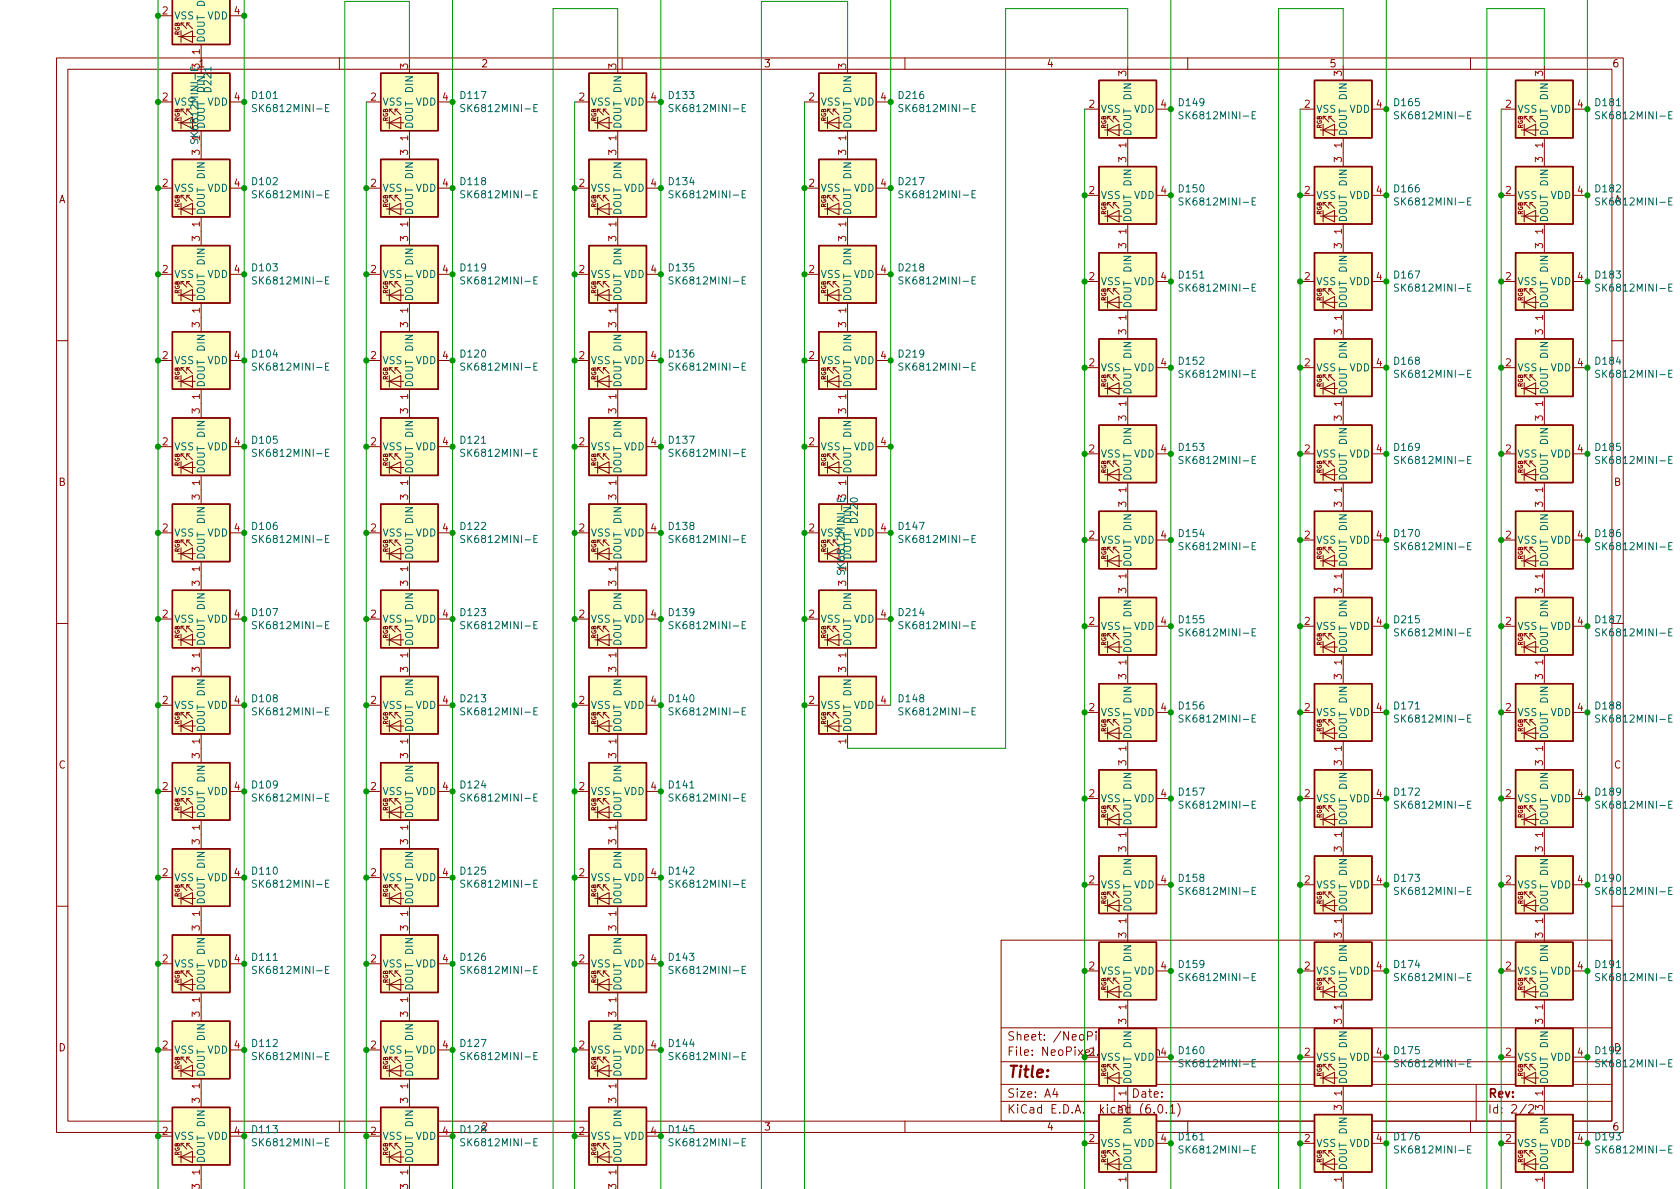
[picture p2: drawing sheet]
<svg xmlns="http://www.w3.org/2000/svg" width="297mm" height="210mm" viewBox="0 0 297 210" stroke-linecap="round" stroke-linejoin="round" font-family="sans-serif">
<defs><g id="words">
<text font-size="2.8" fill="#840000" x="178" y="190.6">Title:</text>
<g font-size="2.1" fill="#840000">
<text x="178" y="184">Sheet: /NeoPixel/</text>
<text x="178" y="196.9">KiCad E.D.A. kicad (6.0.1)</text>
<text x="178" y="194.1">Size: A4</text>
<text x="200" y="194.1">Date:</text>
<text x="263" y="194.1">Rev:</text>
<text x="263" y="196.9">Id: 2/2</text>
</g>
<text font-size="2.1" fill="#009600" x="178" y="186.7">File: NeoPixel.kicad_sch</text>
<g font-size="1.8" fill="#a90000">
<text x="28.7" y="2.5">2</text>
<text x="41.4" y="2.5">4</text>
<text x="35.3" y="9.6" transform="rotate(-90 35.3 9.6)">1</text>
<text x="28.7" y="17.8">2</text>
<text x="41.4" y="17.8">4</text>
<text x="65.5" y="17.8">2</text>
<text x="72.1" y="12.2" transform="rotate(-90 72.1 12.2)">3</text>
<text x="78.2" y="17.8">4</text>
<text x="102.4" y="17.8">2</text>
<text x="109" y="12.2" transform="rotate(-90 109 12.2)">3</text>
<text x="115.1" y="17.8">4</text>
<text x="143" y="17.8">2</text>
<text x="149.6" y="12.2" transform="rotate(-90 149.6 12.2)">3</text>
<text x="155.7" y="17.8">4</text>
<text x="199.1" y="13.4" transform="rotate(-90 199.1 13.4)">3</text>
<text x="237.2" y="13.4" transform="rotate(-90 237.2 13.4)">3</text>
<text x="272.8" y="13.4" transform="rotate(-90 272.8 13.4)">3</text>
<text x="192.5" y="19">2</text>
<text x="205.2" y="19">4</text>
<text x="230.6" y="19">2</text>
<text x="243.3" y="19">4</text>
<text x="266.2" y="19">2</text>
<text x="278.9" y="19">4</text>
<text x="35.3" y="27.4" transform="rotate(-90 35.3 27.4)">3</text>
<text x="72.1" y="27.4" transform="rotate(-90 72.1 27.4)">3</text>
<text x="72.1" y="24.9" transform="rotate(-90 72.1 24.9)">1</text>
<text x="109" y="27.4" transform="rotate(-90 109 27.4)">3</text>
<text x="109" y="24.9" transform="rotate(-90 109 24.9)">1</text>
<text x="149.6" y="27.4" transform="rotate(-90 149.6 27.4)">3</text>
<text x="149.6" y="24.9" transform="rotate(-90 149.6 24.9)">1</text>
<text x="199.1" y="28.7" transform="rotate(-90 199.1 28.7)">3</text>
<text x="199.1" y="26.1" transform="rotate(-90 199.1 26.1)">1</text>
<text x="237.2" y="28.7" transform="rotate(-90 237.2 28.7)">3</text>
<text x="237.2" y="26.1" transform="rotate(-90 237.2 26.1)">1</text>
<text x="272.8" y="28.7" transform="rotate(-90 272.8 28.7)">3</text>
<text x="272.8" y="26.1" transform="rotate(-90 272.8 26.1)">1</text>
<text x="28.7" y="33">2</text>
<text x="41.4" y="33">4</text>
<text x="65.5" y="33">2</text>
<text x="78.2" y="33">4</text>
<text x="102.4" y="33">2</text>
<text x="115.1" y="33">4</text>
<text x="143" y="33">2</text>
<text x="155.7" y="33">4</text>
<text x="192.5" y="34.3">2</text>
<text x="205.2" y="34.3">4</text>
<text x="230.6" y="34.3">2</text>
<text x="243.3" y="34.3">4</text>
<text x="266.2" y="34.3">2</text>
<text x="278.9" y="34.3">4</text>
<text x="35.3" y="40.1" transform="rotate(-90 35.3 40.1)">1</text>
<text x="72.1" y="40.1" transform="rotate(-90 72.1 40.1)">1</text>
<text x="109" y="40.1" transform="rotate(-90 109 40.1)">1</text>
<text x="149.6" y="40.1" transform="rotate(-90 149.6 40.1)">1</text>
<text x="199.1" y="41.4" transform="rotate(-90 199.1 41.4)">1</text>
<text x="237.2" y="41.4" transform="rotate(-90 237.2 41.4)">1</text>
<text x="272.8" y="41.4" transform="rotate(-90 272.8 41.4)">1</text>
<text x="35.3" y="42.7" transform="rotate(-90 35.3 42.7)">3</text>
<text x="72.1" y="42.7" transform="rotate(-90 72.1 42.7)">3</text>
<text x="109" y="42.7" transform="rotate(-90 109 42.7)">3</text>
<text x="149.6" y="42.7" transform="rotate(-90 149.6 42.7)">3</text>
<text x="199.1" y="43.9" transform="rotate(-90 199.1 43.9)">3</text>
<text x="237.2" y="43.9" transform="rotate(-90 237.2 43.9)">3</text>
<text x="272.8" y="43.9" transform="rotate(-90 272.8 43.9)">3</text>
<text x="28.7" y="48.3">2</text>
<text x="41.4" y="48.3">4</text>
<text x="65.5" y="48.3">2</text>
<text x="78.2" y="48.3">4</text>
<text x="102.4" y="48.3">2</text>
<text x="115.1" y="48.3">4</text>
<text x="143" y="48.3">2</text>
<text x="155.7" y="48.3">4</text>
<text x="192.5" y="49.5">2</text>
<text x="205.2" y="49.5">4</text>
<text x="230.6" y="49.5">2</text>
<text x="243.3" y="49.5">4</text>
<text x="266.2" y="49.5">2</text>
<text x="278.9" y="49.5">4</text>
<text x="35.3" y="57.9" transform="rotate(-90 35.3 57.9)">3</text>
<text x="35.3" y="55.4" transform="rotate(-90 35.3 55.4)">1</text>
<text x="72.1" y="57.9" transform="rotate(-90 72.1 57.9)">3</text>
<text x="72.1" y="55.4" transform="rotate(-90 72.1 55.4)">1</text>
<text x="109" y="57.9" transform="rotate(-90 109 57.9)">3</text>
<text x="109" y="55.4" transform="rotate(-90 109 55.4)">1</text>
<text x="149.6" y="57.9" transform="rotate(-90 149.6 57.9)">3</text>
<text x="149.6" y="55.4" transform="rotate(-90 149.6 55.4)">1</text>
<text x="199.1" y="59.2" transform="rotate(-90 199.1 59.2)">3</text>
<text x="199.1" y="56.6" transform="rotate(-90 199.1 56.6)">1</text>
<text x="237.2" y="59.2" transform="rotate(-90 237.2 59.2)">3</text>
<text x="237.2" y="56.6" transform="rotate(-90 237.2 56.6)">1</text>
<text x="272.8" y="59.2" transform="rotate(-90 272.8 59.2)">3</text>
<text x="272.8" y="56.6" transform="rotate(-90 272.8 56.6)">1</text>
<text x="28.7" y="63.5">2</text>
<text x="41.4" y="63.5">4</text>
<text x="65.5" y="63.5">2</text>
<text x="78.2" y="63.5">4</text>
<text x="102.4" y="63.5">2</text>
<text x="115.1" y="63.5">4</text>
<text x="143" y="63.5">2</text>
<text x="155.7" y="63.5">4</text>
<text x="192.5" y="64.8">2</text>
<text x="205.2" y="64.8">4</text>
<text x="230.6" y="64.8">2</text>
<text x="243.3" y="64.8">4</text>
<text x="266.2" y="64.8">2</text>
<text x="278.9" y="64.8">4</text>
<text x="35.3" y="70.6" transform="rotate(-90 35.3 70.6)">1</text>
<text x="72.1" y="70.6" transform="rotate(-90 72.1 70.6)">1</text>
<text x="109" y="70.6" transform="rotate(-90 109 70.6)">1</text>
<text x="149.6" y="70.6" transform="rotate(-90 149.6 70.6)">1</text>
<text x="199.1" y="71.9" transform="rotate(-90 199.1 71.9)">1</text>
<text x="237.2" y="71.9" transform="rotate(-90 237.2 71.9)">1</text>
<text x="272.8" y="71.9" transform="rotate(-90 272.8 71.9)">1</text>
<text x="35.3" y="73.1" transform="rotate(-90 35.3 73.1)">3</text>
<text x="72.1" y="73.1" transform="rotate(-90 72.1 73.1)">3</text>
<text x="109" y="73.1" transform="rotate(-90 109 73.1)">3</text>
<text x="149.6" y="73.1" transform="rotate(-90 149.6 73.1)">3</text>
<text x="199.1" y="74.4" transform="rotate(-90 199.1 74.4)">3</text>
<text x="237.2" y="74.4" transform="rotate(-90 237.2 74.4)">3</text>
<text x="272.8" y="74.4" transform="rotate(-90 272.8 74.4)">3</text>
<text x="28.7" y="78.7">2</text>
<text x="41.4" y="78.7">4</text>
<text x="65.5" y="78.7">2</text>
<text x="78.2" y="78.7">4</text>
<text x="102.4" y="78.7">2</text>
<text x="115.1" y="78.7">4</text>
<text x="143" y="78.7">2</text>
<text x="155.7" y="78.7">4</text>
<text x="192.5" y="80">2</text>
<text x="205.2" y="80">4</text>
<text x="230.6" y="80">2</text>
<text x="243.3" y="80">4</text>
<text x="266.2" y="80">2</text>
<text x="278.9" y="80">4</text>
<text x="35.3" y="88.4" transform="rotate(-90 35.3 88.4)">3</text>
<text x="35.3" y="85.8" transform="rotate(-90 35.3 85.8)">1</text>
<text x="72.1" y="88.4" transform="rotate(-90 72.1 88.4)">3</text>
<text x="72.1" y="85.8" transform="rotate(-90 72.1 85.8)">1</text>
<text x="109" y="88.4" transform="rotate(-90 109 88.4)">3</text>
<text x="109" y="85.8" transform="rotate(-90 109 85.8)">1</text>
<text x="149.6" y="85.8" transform="rotate(-90 149.6 85.8)">1</text>
<text x="199.1" y="89.6" transform="rotate(-90 199.1 89.6)">3</text>
<text x="199.1" y="87.1" transform="rotate(-90 199.1 87.1)">1</text>
<text x="237.2" y="89.6" transform="rotate(-90 237.2 89.6)">3</text>
<text x="237.2" y="87.1" transform="rotate(-90 237.2 87.1)">1</text>
<text x="272.8" y="89.6" transform="rotate(-90 272.8 89.6)">3</text>
<text x="272.8" y="87.1" transform="rotate(-90 272.8 87.1)">1</text>
<text x="28.7" y="94">2</text>
<text x="41.4" y="94">4</text>
<text x="65.5" y="94">2</text>
<text x="78.2" y="94">4</text>
<text x="102.4" y="94">2</text>
<text x="115.1" y="94">4</text>
<text x="143" y="94">2</text>
<text x="155.7" y="94">4</text>
<text x="192.5" y="95.2">2</text>
<text x="205.2" y="95.2">4</text>
<text x="230.6" y="95.2">2</text>
<text x="243.3" y="95.2">4</text>
<text x="266.2" y="95.2">2</text>
<text x="278.9" y="95.2">4</text>
<text x="35.3" y="101.1" transform="rotate(-90 35.3 101.1)">1</text>
<text x="72.1" y="101.1" transform="rotate(-90 72.1 101.1)">1</text>
<text x="109" y="101.1" transform="rotate(-90 109 101.1)">1</text>
<text x="35.3" y="103.6" transform="rotate(-90 35.3 103.6)">3</text>
<text x="72.1" y="103.6" transform="rotate(-90 72.1 103.6)">3</text>
<text x="109" y="103.6" transform="rotate(-90 109 103.6)">3</text>
<text x="149.6" y="103.6" transform="rotate(-90 149.6 103.6)">3</text>
<text x="199.1" y="104.9" transform="rotate(-90 199.1 104.9)">3</text>
<text x="199.1" y="102.3" transform="rotate(-90 199.1 102.3)">1</text>
<text x="237.2" y="104.9" transform="rotate(-90 237.2 104.9)">3</text>
<text x="237.2" y="102.3" transform="rotate(-90 237.2 102.3)">1</text>
<text x="272.8" y="104.9" transform="rotate(-90 272.8 104.9)">3</text>
<text x="272.8" y="102.3" transform="rotate(-90 272.8 102.3)">1</text>
<text x="28.7" y="109.2">2</text>
<text x="41.4" y="109.2">4</text>
<text x="65.5" y="109.2">2</text>
<text x="78.2" y="109.2">4</text>
<text x="102.4" y="109.2">2</text>
<text x="115.1" y="109.2">4</text>
<text x="143" y="109.2">2</text>
<text x="155.7" y="109.2">4</text>
<text x="192.5" y="110.5">2</text>
<text x="205.2" y="110.5">4</text>
<text x="230.6" y="110.5">2</text>
<text x="243.3" y="110.5">4</text>
<text x="266.2" y="110.5">2</text>
<text x="278.9" y="110.5">4</text>
<text x="35.3" y="118.9" transform="rotate(-90 35.3 118.9)">3</text>
<text x="35.3" y="116.3" transform="rotate(-90 35.3 116.3)">1</text>
<text x="72.1" y="118.9" transform="rotate(-90 72.1 118.9)">3</text>
<text x="72.1" y="116.3" transform="rotate(-90 72.1 116.3)">1</text>
<text x="109" y="118.9" transform="rotate(-90 109 118.9)">3</text>
<text x="109" y="116.3" transform="rotate(-90 109 116.3)">1</text>
<text x="149.6" y="118.9" transform="rotate(-90 149.6 118.9)">3</text>
<text x="149.6" y="116.3" transform="rotate(-90 149.6 116.3)">1</text>
<text x="199.1" y="117.6" transform="rotate(-90 199.1 117.6)">1</text>
<text x="237.2" y="117.6" transform="rotate(-90 237.2 117.6)">1</text>
<text x="272.8" y="117.6" transform="rotate(-90 272.8 117.6)">1</text>
<text x="28.7" y="124.5">2</text>
<text x="41.4" y="124.5">4</text>
<text x="65.5" y="124.5">2</text>
<text x="78.2" y="124.5">4</text>
<text x="102.4" y="124.5">2</text>
<text x="115.1" y="124.5">4</text>
<text x="143" y="124.5">2</text>
<text x="155.7" y="124.5">4</text>
<text x="192.5" y="125.7">2</text>
<text x="199.1" y="120.1" transform="rotate(-90 199.1 120.1)">3</text>
<text x="205.2" y="125.7">4</text>
<text x="230.6" y="125.7">2</text>
<text x="237.2" y="120.1" transform="rotate(-90 237.2 120.1)">3</text>
<text x="243.3" y="125.7">4</text>
<text x="266.2" y="125.7">2</text>
<text x="272.8" y="120.1" transform="rotate(-90 272.8 120.1)">3</text>
<text x="278.9" y="125.7">4</text>
<text x="35.3" y="131.6" transform="rotate(-90 35.3 131.6)">1</text>
<text x="72.1" y="131.6" transform="rotate(-90 72.1 131.6)">1</text>
<text x="109" y="131.6" transform="rotate(-90 109 131.6)">1</text>
<text x="149.6" y="131.6" transform="rotate(-90 149.6 131.6)">1</text>
<text x="35.3" y="134.1" transform="rotate(-90 35.3 134.1)">3</text>
<text x="72.1" y="134.1" transform="rotate(-90 72.1 134.1)">3</text>
<text x="109" y="134.1" transform="rotate(-90 109 134.1)">3</text>
<text x="199.1" y="135.4" transform="rotate(-90 199.1 135.4)">3</text>
<text x="199.1" y="132.8" transform="rotate(-90 199.1 132.8)">1</text>
<text x="237.2" y="135.4" transform="rotate(-90 237.2 135.4)">3</text>
<text x="237.2" y="132.8" transform="rotate(-90 237.2 132.8)">1</text>
<text x="272.8" y="135.4" transform="rotate(-90 272.8 135.4)">3</text>
<text x="272.8" y="132.8" transform="rotate(-90 272.8 132.8)">1</text>
<text x="28.7" y="139.7">2</text>
<text x="41.4" y="139.7">4</text>
<text x="65.5" y="139.7">2</text>
<text x="78.2" y="139.7">4</text>
<text x="102.4" y="139.7">2</text>
<text x="115.1" y="139.7">4</text>
<text x="192.5" y="141">2</text>
<text x="205.2" y="141">4</text>
<text x="230.6" y="141">2</text>
<text x="243.3" y="141">4</text>
<text x="266.2" y="141">2</text>
<text x="278.9" y="141">4</text>
<text x="35.3" y="149.3" transform="rotate(-90 35.3 149.3)">3</text>
<text x="35.3" y="146.8" transform="rotate(-90 35.3 146.8)">1</text>
<text x="72.1" y="149.3" transform="rotate(-90 72.1 149.3)">3</text>
<text x="72.1" y="146.8" transform="rotate(-90 72.1 146.8)">1</text>
<text x="109" y="149.3" transform="rotate(-90 109 149.3)">3</text>
<text x="109" y="146.8" transform="rotate(-90 109 146.8)">1</text>
<text x="199.1" y="148.1" transform="rotate(-90 199.1 148.1)">1</text>
<text x="237.2" y="148.1" transform="rotate(-90 237.2 148.1)">1</text>
<text x="272.8" y="148.1" transform="rotate(-90 272.8 148.1)">1</text>
<text x="28.7" y="154.9">2</text>
<text x="41.4" y="154.9">4</text>
<text x="65.5" y="154.9">2</text>
<text x="78.2" y="154.9">4</text>
<text x="102.4" y="154.9">2</text>
<text x="115.1" y="154.9">4</text>
<text x="199.1" y="150.6" transform="rotate(-90 199.1 150.6)">3</text>
<text x="237.2" y="150.6" transform="rotate(-90 237.2 150.6)">3</text>
<text x="272.8" y="150.6" transform="rotate(-90 272.8 150.6)">3</text>
<text x="192.5" y="156.2">2</text>
<text x="205.2" y="156.2">4</text>
<text x="230.6" y="156.2">2</text>
<text x="243.3" y="156.2">4</text>
<text x="266.2" y="156.2">2</text>
<text x="278.9" y="156.2">4</text>
<text x="35.3" y="164.6" transform="rotate(-90 35.3 164.6)">3</text>
<text x="35.3" y="162" transform="rotate(-90 35.3 162)">1</text>
<text x="72.1" y="164.6" transform="rotate(-90 72.1 164.6)">3</text>
<text x="72.1" y="162" transform="rotate(-90 72.1 162)">1</text>
<text x="109" y="164.6" transform="rotate(-90 109 164.6)">3</text>
<text x="109" y="162" transform="rotate(-90 109 162)">1</text>
<text x="199.1" y="165.8" transform="rotate(-90 199.1 165.8)">3</text>
<text x="199.1" y="163.3" transform="rotate(-90 199.1 163.3)">1</text>
<text x="237.2" y="165.8" transform="rotate(-90 237.2 165.8)">3</text>
<text x="237.2" y="163.3" transform="rotate(-90 237.2 163.3)">1</text>
<text x="272.8" y="165.8" transform="rotate(-90 272.8 165.8)">3</text>
<text x="272.8" y="163.3" transform="rotate(-90 272.8 163.3)">1</text>
<text x="28.7" y="170.2">2</text>
<text x="41.4" y="170.2">4</text>
<text x="65.5" y="170.2">2</text>
<text x="78.2" y="170.2">4</text>
<text x="102.4" y="170.2">2</text>
<text x="115.1" y="170.2">4</text>
<text x="192.5" y="171.4">2</text>
<text x="205.2" y="171.4">4</text>
<text x="230.6" y="171.4">2</text>
<text x="243.3" y="171.4">4</text>
<text x="266.2" y="171.4">2</text>
<text x="278.9" y="171.4">4</text>
<text x="35.3" y="179.8" transform="rotate(-90 35.3 179.8)">3</text>
<text x="35.3" y="177.3" transform="rotate(-90 35.3 177.3)">1</text>
<text x="72.1" y="179.8" transform="rotate(-90 72.1 179.8)">3</text>
<text x="72.1" y="177.3" transform="rotate(-90 72.1 177.3)">1</text>
<text x="109" y="179.8" transform="rotate(-90 109 179.8)">3</text>
<text x="109" y="177.3" transform="rotate(-90 109 177.3)">1</text>
<text x="199.1" y="178.5" transform="rotate(-90 199.1 178.5)">1</text>
<text x="237.2" y="178.5" transform="rotate(-90 237.2 178.5)">1</text>
<text x="272.8" y="178.5" transform="rotate(-90 272.8 178.5)">1</text>
<text x="28.7" y="185.4">2</text>
<text x="41.4" y="185.4">4</text>
<text x="65.5" y="185.4">2</text>
<text x="78.2" y="185.4">4</text>
<text x="102.4" y="185.4">2</text>
<text x="115.1" y="185.4">4</text>
<text x="199.1" y="181.1" transform="rotate(-90 199.1 181.1)">3</text>
<text x="237.2" y="181.1" transform="rotate(-90 237.2 181.1)">3</text>
<text x="272.8" y="181.1" transform="rotate(-90 272.8 181.1)">3</text>
<text x="192.5" y="186.7">2</text>
<text x="205.2" y="186.7">4</text>
<text x="230.6" y="186.7">2</text>
<text x="243.3" y="186.7">4</text>
<text x="266.2" y="186.7">2</text>
<text x="278.9" y="186.7">4</text>
<text x="35.3" y="195.1" transform="rotate(-90 35.3 195.1)">3</text>
<text x="35.3" y="192.5" transform="rotate(-90 35.3 192.5)">1</text>
<text x="72.1" y="195.1" transform="rotate(-90 72.1 195.1)">3</text>
<text x="72.1" y="192.5" transform="rotate(-90 72.1 192.5)">1</text>
<text x="109" y="195.1" transform="rotate(-90 109 195.1)">3</text>
<text x="109" y="192.5" transform="rotate(-90 109 192.5)">1</text>
<text x="199.1" y="196.3" transform="rotate(-90 199.1 196.3)">3</text>
<text x="199.1" y="193.8" transform="rotate(-90 199.1 193.8)">1</text>
<text x="237.2" y="196.3" transform="rotate(-90 237.2 196.3)">3</text>
<text x="237.2" y="193.8" transform="rotate(-90 237.2 193.8)">1</text>
<text x="272.8" y="196.3" transform="rotate(-90 272.8 196.3)">3</text>
<text x="272.8" y="193.8" transform="rotate(-90 272.8 193.8)">1</text>
<text x="28.7" y="200.7">2</text>
<text x="41.4" y="200.7">4</text>
<text x="65.5" y="200.7">2</text>
<text x="78.2" y="200.7">4</text>
<text x="102.4" y="200.7">2</text>
<text x="115.1" y="200.7">4</text>
<text x="192.5" y="201.9">2</text>
<text x="205.2" y="201.9">4</text>
<text x="230.6" y="201.9">2</text>
<text x="243.3" y="201.9">4</text>
<text x="266.2" y="201.9">2</text>
<text x="278.9" y="201.9">4</text>
<text x="35.3" y="207.8" transform="rotate(-90 35.3 207.8)">1</text>
<text x="72.1" y="207.8" transform="rotate(-90 72.1 207.8)">1</text>
<text x="109" y="207.8" transform="rotate(-90 109 207.8)">1</text>
<text x="199.1" y="209" transform="rotate(-90 199.1 209)">1</text>
<text x="237.2" y="209" transform="rotate(-90 237.2 209)">1</text>
<text x="272.8" y="209" transform="rotate(-90 272.8 209)">1</text>
<text x="35.3" y="210.3" transform="rotate(-90 35.3 210.3)">3</text>
<text x="72.1" y="210.3" transform="rotate(-90 72.1 210.3)">3</text>
<text x="109" y="210.3" transform="rotate(-90 109 210.3)">3</text>
</g>
<g font-size="1.8" fill="#006464">
<text x="30.7" y="3.4">VSS</text>
<text x="36.7" y="3.4">VDD</text>
<text x="36.2" y="7.6" transform="rotate(-90 36.2 7.6)">DOUT</text>
<text x="35.3" y="12.2" transform="rotate(-90 35.3 12.2)">3</text>
<text x="36.2" y="16.2" transform="rotate(-90 36.2 16.2)">DIN</text>
<text x="37.4" y="16.2" transform="rotate(-90 37.4 16.2)">D221</text>
<text x="44.7" y="17.5">D101</text>
<text x="73" y="16.2" transform="rotate(-90 73 16.2)">DIN</text>
<text x="81.5" y="17.5">D117</text>
<text x="109.9" y="16.2" transform="rotate(-90 109.9 16.2)">DIN</text>
<text x="118.4" y="17.5">D133</text>
<text x="150.5" y="16.2" transform="rotate(-90 150.5 16.2)">DIN</text>
<text x="159" y="17.5">D216</text>
<text x="200" y="17.5" transform="rotate(-90 200 17.5)">DIN</text>
<text x="238.1" y="17.5" transform="rotate(-90 238.1 17.5)">DIN</text>
<text x="273.7" y="17.5" transform="rotate(-90 273.7 17.5)">DIN</text>
<text x="30.7" y="18.7">VSS</text>
<text x="36.2" y="22.9" transform="rotate(-90 36.2 22.9)">DOUT</text>
<text x="36.7" y="18.7">VDD</text>
<text x="45.4" y="19.8">SK6812MINI-E</text>
<text x="67.6" y="18.7">VSS</text>
<text x="73" y="22.9" transform="rotate(-90 73 22.9)">DOUT</text>
<text x="73.5" y="18.7">VDD</text>
<text x="82.3" y="19.8">SK6812MINI-E</text>
<text x="104.4" y="18.7">VSS</text>
<text x="109.9" y="22.9" transform="rotate(-90 109.9 22.9)">DOUT</text>
<text x="110.3" y="18.7">VDD</text>
<text x="119.1" y="19.8">SK6812MINI-E</text>
<text x="145" y="18.7">VSS</text>
<text x="150.5" y="22.9" transform="rotate(-90 150.5 22.9)">DOUT</text>
<text x="151" y="18.7">VDD</text>
<text x="159.7" y="19.8">SK6812MINI-E</text>
<text x="194.6" y="19.9">VSS</text>
<text x="200.5" y="19.9">VDD</text>
<text x="208.5" y="18.8">D149</text>
<text x="209.3" y="21.1">SK6812MINI-E</text>
<text x="232.7" y="19.9">VSS</text>
<text x="238.6" y="19.9">VDD</text>
<text x="246.6" y="18.8">D165</text>
<text x="247.4" y="21.1">SK6812MINI-E</text>
<text x="268.2" y="19.9">VSS</text>
<text x="274.1" y="19.9">VDD</text>
<text x="282.2" y="18.8">D181</text>
<text x="282.9" y="21.1">SK6812MINI-E</text>
<text x="35.3" y="24.9" transform="rotate(-90 35.3 24.9)">1SK6812MINI-E</text>
<text x="200" y="24.1" transform="rotate(-90 200 24.1)">DOUT</text>
<text x="238.1" y="24.1" transform="rotate(-90 238.1 24.1)">DOUT</text>
<text x="273.7" y="24.1" transform="rotate(-90 273.7 24.1)">DOUT</text>
<text x="30.7" y="33.9">VSS</text>
<text x="36.2" y="31.5" transform="rotate(-90 36.2 31.5)">DIN</text>
<text x="36.7" y="33.9">VDD</text>
<text x="44.7" y="32.7">D102</text>
<text x="45.4" y="35">SK6812MINI-E</text>
<text x="67.6" y="33.9">VSS</text>
<text x="73" y="31.5" transform="rotate(-90 73 31.5)">DIN</text>
<text x="73.5" y="33.9">VDD</text>
<text x="81.5" y="32.7">D118</text>
<text x="82.3" y="35">SK6812MINI-E</text>
<text x="104.4" y="33.9">VSS</text>
<text x="109.9" y="31.5" transform="rotate(-90 109.9 31.5)">DIN</text>
<text x="110.3" y="33.9">VDD</text>
<text x="118.4" y="32.7">D134</text>
<text x="119.1" y="35">SK6812MINI-E</text>
<text x="145" y="33.9">VSS</text>
<text x="150.5" y="31.5" transform="rotate(-90 150.5 31.5)">DIN</text>
<text x="151" y="33.9">VDD</text>
<text x="159" y="32.7">D217</text>
<text x="159.7" y="35">SK6812MINI-E</text>
<text x="194.6" y="35.2">VSS</text>
<text x="200" y="32.8" transform="rotate(-90 200 32.8)">DIN</text>
<text x="200.5" y="35.2">VDD</text>
<text x="208.5" y="34">D150</text>
<text x="232.7" y="35.2">VSS</text>
<text x="238.1" y="32.8" transform="rotate(-90 238.1 32.8)">DIN</text>
<text x="238.6" y="35.2">VDD</text>
<text x="246.6" y="34">D166</text>
<text x="268.2" y="35.2">VSS</text>
<text x="273.7" y="32.8" transform="rotate(-90 273.7 32.8)">DIN</text>
<text x="274.1" y="35.2">VDD</text>
<text x="282.2" y="34">D182</text>
<text x="285.3" y="35.9">A</text>
<text x="36.2" y="38.1" transform="rotate(-90 36.2 38.1)">DOUT</text>
<text x="73" y="38.1" transform="rotate(-90 73 38.1)">DOUT</text>
<text x="109.9" y="38.1" transform="rotate(-90 109.9 38.1)">DOUT</text>
<text x="150.5" y="38.1" transform="rotate(-90 150.5 38.1)">DOUT</text>
<text x="200" y="39.4" transform="rotate(-90 200 39.4)">DOUT</text>
<text x="209.3" y="36.3">SK6812MINI-E</text>
<text x="238.1" y="39.4" transform="rotate(-90 238.1 39.4)">DOUT</text>
<text x="247.4" y="36.3">SK6812MINI-E</text>
<text x="273.7" y="39.4" transform="rotate(-90 273.7 39.4)">DOUT</text>
<text x="282.9" y="36.3">SK6812MINI-E</text>
<text x="36.2" y="46.7" transform="rotate(-90 36.2 46.7)">DIN</text>
<text x="44.7" y="48">D103</text>
<text x="73" y="46.7" transform="rotate(-90 73 46.7)">DIN</text>
<text x="81.5" y="48">D119</text>
<text x="109.9" y="46.7" transform="rotate(-90 109.9 46.7)">DIN</text>
<text x="118.4" y="48">D135</text>
<text x="150.5" y="46.7" transform="rotate(-90 150.5 46.7)">DIN</text>
<text x="159" y="48">D218</text>
<text x="200" y="48" transform="rotate(-90 200 48)">DIN</text>
<text x="238.1" y="48" transform="rotate(-90 238.1 48)">DIN</text>
<text x="273.7" y="48" transform="rotate(-90 273.7 48)">DIN</text>
<text x="30.7" y="49.1">VSS</text>
<text x="36.2" y="53.3" transform="rotate(-90 36.2 53.3)">DOUT</text>
<text x="36.7" y="49.1">VDD</text>
<text x="45.4" y="50.3">SK6812MINI-E</text>
<text x="67.6" y="49.1">VSS</text>
<text x="73" y="53.3" transform="rotate(-90 73 53.3)">DOUT</text>
<text x="73.5" y="49.1">VDD</text>
<text x="82.3" y="50.3">SK6812MINI-E</text>
<text x="104.4" y="49.1">VSS</text>
<text x="109.9" y="53.3" transform="rotate(-90 109.9 53.3)">DOUT</text>
<text x="110.3" y="49.1">VDD</text>
<text x="119.1" y="50.3">SK6812MINI-E</text>
<text x="145" y="49.1">VSS</text>
<text x="150.5" y="53.3" transform="rotate(-90 150.5 53.3)">DOUT</text>
<text x="151" y="49.1">VDD</text>
<text x="159.7" y="50.3">SK6812MINI-E</text>
<text x="194.6" y="50.4">VSS</text>
<text x="200.5" y="50.4">VDD</text>
<text x="208.5" y="49.2">D151</text>
<text x="209.3" y="51.6">SK6812MINI-E</text>
<text x="232.7" y="50.4">VSS</text>
<text x="238.6" y="50.4">VDD</text>
<text x="246.6" y="49.2">D167</text>
<text x="247.4" y="51.6">SK6812MINI-E</text>
<text x="268.2" y="50.4">VSS</text>
<text x="274.1" y="50.4">VDD</text>
<text x="282.2" y="49.2">D183</text>
<text x="282.9" y="51.6">SK6812MINI-E</text>
<text x="200" y="54.6" transform="rotate(-90 200 54.6)">DOUT</text>
<text x="238.1" y="54.6" transform="rotate(-90 238.1 54.6)">DOUT</text>
<text x="273.7" y="54.6" transform="rotate(-90 273.7 54.6)">DOUT</text>
<text x="30.7" y="64.4">VSS</text>
<text x="36.2" y="62" transform="rotate(-90 36.2 62)">DIN</text>
<text x="36.7" y="64.4">VDD</text>
<text x="44.7" y="63.2">D104</text>
<text x="45.4" y="65.5">SK6812MINI-E</text>
<text x="67.6" y="64.4">VSS</text>
<text x="73" y="62" transform="rotate(-90 73 62)">DIN</text>
<text x="73.5" y="64.4">VDD</text>
<text x="81.5" y="63.2">D120</text>
<text x="82.3" y="65.5">SK6812MINI-E</text>
<text x="104.4" y="64.4">VSS</text>
<text x="109.9" y="62" transform="rotate(-90 109.9 62)">DIN</text>
<text x="110.3" y="64.4">VDD</text>
<text x="118.4" y="63.2">D136</text>
<text x="119.1" y="65.5">SK6812MINI-E</text>
<text x="145" y="64.4">VSS</text>
<text x="150.5" y="62" transform="rotate(-90 150.5 62)">DIN</text>
<text x="151" y="64.4">VDD</text>
<text x="159" y="63.2">D219</text>
<text x="159.7" y="65.5">SK6812MINI-E</text>
<text x="194.6" y="65.7">VSS</text>
<text x="200" y="63.2" transform="rotate(-90 200 63.2)">DIN</text>
<text x="200.5" y="65.7">VDD</text>
<text x="208.5" y="64.5">D152</text>
<text x="232.7" y="65.7">VSS</text>
<text x="238.1" y="63.2" transform="rotate(-90 238.1 63.2)">DIN</text>
<text x="238.6" y="65.7">VDD</text>
<text x="246.6" y="64.5">D168</text>
<text x="268.2" y="65.7">VSS</text>
<text x="273.7" y="63.2" transform="rotate(-90 273.7 63.2)">DIN</text>
<text x="274.1" y="65.7">VDD</text>
<text x="282.2" y="64.5">D184</text>
<text x="36.2" y="68.6" transform="rotate(-90 36.2 68.6)">DOUT</text>
<text x="73" y="68.6" transform="rotate(-90 73 68.6)">DOUT</text>
<text x="109.9" y="68.6" transform="rotate(-90 109.9 68.6)">DOUT</text>
<text x="150.5" y="68.6" transform="rotate(-90 150.5 68.6)">DOUT</text>
<text x="200" y="69.8" transform="rotate(-90 200 69.8)">DOUT</text>
<text x="209.3" y="66.8">SK6812MINI-E</text>
<text x="238.1" y="69.8" transform="rotate(-90 238.1 69.8)">DOUT</text>
<text x="247.4" y="66.8">SK6812MINI-E</text>
<text x="273.7" y="69.8" transform="rotate(-90 273.7 69.8)">DOUT</text>
<text x="282.9" y="66.8">SK6812MINI-E</text>
<text x="36.2" y="77.2" transform="rotate(-90 36.2 77.2)">DIN</text>
<text x="73" y="77.2" transform="rotate(-90 73 77.2)">DIN</text>
<text x="109.9" y="77.2" transform="rotate(-90 109.9 77.2)">DIN</text>
<text x="150.5" y="77.2" transform="rotate(-90 150.5 77.2)">DIN</text>
<text x="30.7" y="79.6">VSS</text>
<text x="36.2" y="83.8" transform="rotate(-90 36.2 83.8)">DOUT</text>
<text x="36.7" y="79.6">VDD</text>
<text x="44.7" y="78.5">D105</text>
<text x="45.4" y="80.8">SK6812MINI-E</text>
<text x="67.6" y="79.6">VSS</text>
<text x="73" y="83.8" transform="rotate(-90 73 83.8)">DOUT</text>
<text x="73.5" y="79.6">VDD</text>
<text x="81.5" y="78.5">D121</text>
<text x="82.3" y="80.8">SK6812MINI-E</text>
<text x="104.4" y="79.6">VSS</text>
<text x="109.9" y="83.8" transform="rotate(-90 109.9 83.8)">DOUT</text>
<text x="110.3" y="79.6">VDD</text>
<text x="118.4" y="78.5">D137</text>
<text x="119.1" y="80.8">SK6812MINI-E</text>
<text x="145" y="79.6">VSS</text>
<text x="150.5" y="83.8" transform="rotate(-90 150.5 83.8)">DOUT</text>
<text x="151" y="79.6">VDD</text>
<text x="194.6" y="80.9">VSS</text>
<text x="200" y="78.5" transform="rotate(-90 200 78.5)">DIN</text>
<text x="200.5" y="80.9">VDD</text>
<text x="208.5" y="79.7">D153</text>
<text x="209.3" y="82">SK6812MINI-E</text>
<text x="232.7" y="80.9">VSS</text>
<text x="238.1" y="78.5" transform="rotate(-90 238.1 78.5)">DIN</text>
<text x="238.6" y="80.9">VDD</text>
<text x="246.6" y="79.7">D169</text>
<text x="247.4" y="82">SK6812MINI-E</text>
<text x="268.2" y="80.9">VSS</text>
<text x="273.7" y="78.5" transform="rotate(-90 273.7 78.5)">DIN</text>
<text x="274.1" y="80.9">VDD</text>
<text x="282.2" y="79.7">D185</text>
<text x="282.9" y="82">SK6812MINI-E</text>
<text x="149.6" y="88.4" transform="rotate(-90 149.6 88.4)">3</text>
<text x="200" y="85.1" transform="rotate(-90 200 85.1)">DOUT</text>
<text x="238.1" y="85.1" transform="rotate(-90 238.1 85.1)">DOUT</text>
<text x="273.7" y="85.1" transform="rotate(-90 273.7 85.1)">DOUT</text>
<text x="30.7" y="94.9">VSS</text>
<text x="36.2" y="92.4" transform="rotate(-90 36.2 92.4)">DIN</text>
<text x="36.7" y="94.9">VDD</text>
<text x="44.7" y="93.7">D106</text>
<text x="67.6" y="94.9">VSS</text>
<text x="73" y="92.4" transform="rotate(-90 73 92.4)">DIN</text>
<text x="73.5" y="94.9">VDD</text>
<text x="81.5" y="93.7">D122</text>
<text x="104.4" y="94.9">VSS</text>
<text x="109.9" y="92.4" transform="rotate(-90 109.9 92.4)">DIN</text>
<text x="110.3" y="94.9">VDD</text>
<text x="118.4" y="93.7">D138</text>
<text x="145" y="94.9">VSS</text>
<text x="150.5" y="92.4" transform="rotate(-90 150.5 92.4)">DIN</text>
<text x="151" y="94.9">VDD</text>
<text x="151.7" y="92.4" transform="rotate(-90 151.7 92.4)">D220</text>
<text x="159" y="93.7">D147</text>
<text x="200" y="93.7" transform="rotate(-90 200 93.7)">DIN</text>
<text x="208.5" y="95">D154</text>
<text x="238.1" y="93.7" transform="rotate(-90 238.1 93.7)">DIN</text>
<text x="246.6" y="95">D170</text>
<text x="273.7" y="93.7" transform="rotate(-90 273.7 93.7)">DIN</text>
<text x="282.2" y="95">D186</text>
<text x="36.2" y="99.1" transform="rotate(-90 36.2 99.1)">DOUT</text>
<text x="45.4" y="96">SK6812MINI-E</text>
<text x="73" y="99.1" transform="rotate(-90 73 99.1)">DOUT</text>
<text x="82.3" y="96">SK6812MINI-E</text>
<text x="109.9" y="99.1" transform="rotate(-90 109.9 99.1)">DOUT</text>
<text x="119.1" y="96">SK6812MINI-E</text>
<text x="149.6" y="101.1" transform="rotate(-90 149.6 101.1)">1SK6812MINI-E</text>
<text x="150.5" y="99.1" transform="rotate(-90 150.5 99.1)">DOUT</text>
<text x="159.7" y="96">SK6812MINI-E</text>
<text x="194.6" y="96.1">VSS</text>
<text x="200" y="100.3" transform="rotate(-90 200 100.3)">DOUT</text>
<text x="200.5" y="96.1">VDD</text>
<text x="209.3" y="97.3">SK6812MINI-E</text>
<text x="232.7" y="96.1">VSS</text>
<text x="238.1" y="100.3" transform="rotate(-90 238.1 100.3)">DOUT</text>
<text x="238.6" y="96.1">VDD</text>
<text x="247.4" y="97.3">SK6812MINI-E</text>
<text x="268.2" y="96.1">VSS</text>
<text x="273.7" y="100.3" transform="rotate(-90 273.7 100.3)">DOUT</text>
<text x="274.1" y="96.1">VDD</text>
<text x="282.9" y="97.3">SK6812MINI-E</text>
<text x="36.2" y="107.7" transform="rotate(-90 36.2 107.7)">DIN</text>
<text x="73" y="107.7" transform="rotate(-90 73 107.7)">DIN</text>
<text x="109.9" y="107.7" transform="rotate(-90 109.9 107.7)">DIN</text>
<text x="150.5" y="107.7" transform="rotate(-90 150.5 107.7)">DIN</text>
<text x="30.7" y="110.1">VSS</text>
<text x="36.7" y="110.1">VDD</text>
<text x="44.7" y="108.9">D107</text>
<text x="45.4" y="111.2">SK6812MINI-E</text>
<text x="67.6" y="110.1">VSS</text>
<text x="73.5" y="110.1">VDD</text>
<text x="81.5" y="108.9">D123</text>
<text x="82.3" y="111.2">SK6812MINI-E</text>
<text x="104.4" y="110.1">VSS</text>
<text x="110.3" y="110.1">VDD</text>
<text x="118.4" y="108.9">D139</text>
<text x="119.1" y="111.2">SK6812MINI-E</text>
<text x="145" y="110.1">VSS</text>
<text x="151" y="110.1">VDD</text>
<text x="159" y="108.9">D214</text>
<text x="159.7" y="111.2">SK6812MINI-E</text>
<text x="194.6" y="111.4">VSS</text>
<text x="200" y="109" transform="rotate(-90 200 109)">DIN</text>
<text x="200.5" y="111.4">VDD</text>
<text x="208.5" y="110.2">D155</text>
<text x="209.3" y="112.5">SK6812MINI-E</text>
<text x="232.7" y="111.4">VSS</text>
<text x="238.1" y="109" transform="rotate(-90 238.1 109)">DIN</text>
<text x="238.6" y="111.4">VDD</text>
<text x="246.6" y="110.2">D215</text>
<text x="247.4" y="112.5">SK6812MINI-E</text>
<text x="268.2" y="111.4">VSS</text>
<text x="273.7" y="109" transform="rotate(-90 273.7 109)">DIN</text>
<text x="274.1" y="111.4">VDD</text>
<text x="282.2" y="110.2">D187</text>
<text x="282.9" y="112.5">SK6812MINI-E</text>
<text x="36.2" y="114.3" transform="rotate(-90 36.2 114.3)">DOUT</text>
<text x="73" y="114.3" transform="rotate(-90 73 114.3)">DOUT</text>
<text x="109.9" y="114.3" transform="rotate(-90 109.9 114.3)">DOUT</text>
<text x="150.5" y="114.3" transform="rotate(-90 150.5 114.3)">DOUT</text>
<text x="200" y="115.6" transform="rotate(-90 200 115.6)">DOUT</text>
<text x="238.1" y="115.6" transform="rotate(-90 238.1 115.6)">DOUT</text>
<text x="273.7" y="115.6" transform="rotate(-90 273.7 115.6)">DOUT</text>
<text x="30.7" y="125.3">VSS</text>
<text x="36.2" y="122.9" transform="rotate(-90 36.2 122.9)">DIN</text>
<text x="36.7" y="125.3">VDD</text>
<text x="44.7" y="124.2">D108</text>
<text x="67.6" y="125.3">VSS</text>
<text x="73" y="122.9" transform="rotate(-90 73 122.9)">DIN</text>
<text x="73.5" y="125.3">VDD</text>
<text x="81.5" y="124.2">D213</text>
<text x="104.4" y="125.3">VSS</text>
<text x="109.9" y="122.9" transform="rotate(-90 109.9 122.9)">DIN</text>
<text x="110.3" y="125.3">VDD</text>
<text x="118.4" y="124.2">D140</text>
<text x="145" y="125.3">VSS</text>
<text x="150.5" y="122.9" transform="rotate(-90 150.5 122.9)">DIN</text>
<text x="151" y="125.3">VDD</text>
<text x="159" y="124.2">D148</text>
<text x="200" y="124.2" transform="rotate(-90 200 124.2)">DIN</text>
<text x="208.5" y="125.4">D156</text>
<text x="238.1" y="124.2" transform="rotate(-90 238.1 124.2)">DIN</text>
<text x="246.6" y="125.4">D171</text>
<text x="273.7" y="124.2" transform="rotate(-90 273.7 124.2)">DIN</text>
<text x="282.2" y="125.4">D188</text>
<text x="36.2" y="129.5" transform="rotate(-90 36.2 129.5)">DOUT</text>
<text x="45.4" y="126.5">SK6812MINI-E</text>
<text x="73" y="129.5" transform="rotate(-90 73 129.5)">DOUT</text>
<text x="82.3" y="126.5">SK6812MINI-E</text>
<text x="109.9" y="129.5" transform="rotate(-90 109.9 129.5)">DOUT</text>
<text x="119.1" y="126.5">SK6812MINI-E</text>
<text x="150.5" y="129.5" transform="rotate(-90 150.5 129.5)">DOUT</text>
<text x="159.7" y="126.5">SK6812MINI-E</text>
<text x="194.6" y="126.6">VSS</text>
<text x="200" y="130.8" transform="rotate(-90 200 130.8)">DOUT</text>
<text x="200.5" y="126.6">VDD</text>
<text x="209.3" y="127.8">SK6812MINI-E</text>
<text x="232.7" y="126.6">VSS</text>
<text x="238.1" y="130.8" transform="rotate(-90 238.1 130.8)">DOUT</text>
<text x="238.6" y="126.6">VDD</text>
<text x="247.4" y="127.8">SK6812MINI-E</text>
<text x="268.2" y="126.6">VSS</text>
<text x="273.7" y="130.8" transform="rotate(-90 273.7 130.8)">DOUT</text>
<text x="274.1" y="126.6">VDD</text>
<text x="282.9" y="127.8">SK6812MINI-E</text>
<text x="30.7" y="140.6">VSS</text>
<text x="36.2" y="138.2" transform="rotate(-90 36.2 138.2)">DIN</text>
<text x="36.7" y="140.6">VDD</text>
<text x="44.7" y="139.4">D109</text>
<text x="45.4" y="141.7">SK6812MINI-E</text>
<text x="67.6" y="140.6">VSS</text>
<text x="73" y="138.2" transform="rotate(-90 73 138.2)">DIN</text>
<text x="73.5" y="140.6">VDD</text>
<text x="81.5" y="139.4">D124</text>
<text x="82.3" y="141.7">SK6812MINI-E</text>
<text x="104.4" y="140.6">VSS</text>
<text x="109.9" y="138.2" transform="rotate(-90 109.9 138.2)">DIN</text>
<text x="110.3" y="140.6">VDD</text>
<text x="118.4" y="139.4">D141</text>
<text x="119.1" y="141.7">SK6812MINI-E</text>
<text x="194.6" y="141.9">VSS</text>
<text x="200" y="139.4" transform="rotate(-90 200 139.4)">DIN</text>
<text x="200.5" y="141.9">VDD</text>
<text x="208.5" y="140.7">D157</text>
<text x="209.3" y="143">SK6812MINI-E</text>
<text x="232.7" y="141.9">VSS</text>
<text x="238.1" y="139.4" transform="rotate(-90 238.1 139.4)">DIN</text>
<text x="238.6" y="141.9">VDD</text>
<text x="246.6" y="140.7">D172</text>
<text x="247.4" y="143">SK6812MINI-E</text>
<text x="268.2" y="141.9">VSS</text>
<text x="273.7" y="139.4" transform="rotate(-90 273.7 139.4)">DIN</text>
<text x="274.1" y="141.9">VDD</text>
<text x="282.2" y="140.7">D189</text>
<text x="282.9" y="143">SK6812MINI-E</text>
<text x="36.2" y="144.8" transform="rotate(-90 36.2 144.8)">DOUT</text>
<text x="73" y="144.8" transform="rotate(-90 73 144.8)">DOUT</text>
<text x="109.9" y="144.8" transform="rotate(-90 109.9 144.8)">DOUT</text>
<text x="200" y="146" transform="rotate(-90 200 146)">DOUT</text>
<text x="238.1" y="146" transform="rotate(-90 238.1 146)">DOUT</text>
<text x="273.7" y="146" transform="rotate(-90 273.7 146)">DOUT</text>
<text x="30.7" y="155.8">VSS</text>
<text x="36.2" y="153.4" transform="rotate(-90 36.2 153.4)">DIN</text>
<text x="36.7" y="155.8">VDD</text>
<text x="44.7" y="154.7">D110</text>
<text x="67.6" y="155.8">VSS</text>
<text x="73" y="153.4" transform="rotate(-90 73 153.4)">DIN</text>
<text x="73.5" y="155.8">VDD</text>
<text x="81.5" y="154.7">D125</text>
<text x="104.4" y="155.8">VSS</text>
<text x="109.9" y="153.4" transform="rotate(-90 109.9 153.4)">DIN</text>
<text x="110.3" y="155.8">VDD</text>
<text x="118.4" y="154.7">D142</text>
<text x="200" y="154.7" transform="rotate(-90 200 154.7)">DIN</text>
<text x="208.5" y="155.9">D158</text>
<text x="238.1" y="154.7" transform="rotate(-90 238.1 154.7)">DIN</text>
<text x="246.6" y="155.9">D173</text>
<text x="273.7" y="154.7" transform="rotate(-90 273.7 154.7)">DIN</text>
<text x="282.2" y="155.9">D190</text>
<text x="36.2" y="160" transform="rotate(-90 36.2 160)">DOUT</text>
<text x="45.4" y="157">SK6812MINI-E</text>
<text x="73" y="160" transform="rotate(-90 73 160)">DOUT</text>
<text x="82.3" y="157">SK6812MINI-E</text>
<text x="109.9" y="160" transform="rotate(-90 109.9 160)">DOUT</text>
<text x="119.1" y="157">SK6812MINI-E</text>
<text x="194.6" y="157.1">VSS</text>
<text x="200" y="161.3" transform="rotate(-90 200 161.3)">DOUT</text>
<text x="200.5" y="157.1">VDD</text>
<text x="209.3" y="158.2">SK6812MINI-E</text>
<text x="232.7" y="157.1">VSS</text>
<text x="238.1" y="161.3" transform="rotate(-90 238.1 161.3)">DOUT</text>
<text x="238.6" y="157.1">VDD</text>
<text x="247.4" y="158.2">SK6812MINI-E</text>
<text x="268.2" y="157.1">VSS</text>
<text x="273.7" y="161.3" transform="rotate(-90 273.7 161.3)">DOUT</text>
<text x="274.1" y="157.1">VDD</text>
<text x="282.9" y="158.2">SK6812MINI-E</text>
<text x="30.7" y="171.1">VSS</text>
<text x="36.2" y="168.6" transform="rotate(-90 36.2 168.6)">DIN</text>
<text x="36.7" y="171.1">VDD</text>
<text x="44.7" y="169.9">D111</text>
<text x="45.4" y="172.2">SK6812MINI-E</text>
<text x="67.6" y="171.1">VSS</text>
<text x="73" y="168.6" transform="rotate(-90 73 168.6)">DIN</text>
<text x="73.5" y="171.1">VDD</text>
<text x="81.5" y="169.9">D126</text>
<text x="82.3" y="172.2">SK6812MINI-E</text>
<text x="104.4" y="171.1">VSS</text>
<text x="109.9" y="168.6" transform="rotate(-90 109.9 168.6)">DIN</text>
<text x="110.3" y="171.1">VDD</text>
<text x="118.4" y="169.9">D143</text>
<text x="119.1" y="172.2">SK6812MINI-E</text>
<text x="194.6" y="172.3">VSS</text>
<text x="200" y="169.9" transform="rotate(-90 200 169.9)">DIN</text>
<text x="200.5" y="172.3">VDD</text>
<text x="208.5" y="171.2">D159</text>
<text x="209.3" y="173.5">SK6812MINI-E</text>
<text x="232.7" y="172.3">VSS</text>
<text x="238.1" y="169.9" transform="rotate(-90 238.1 169.9)">DIN</text>
<text x="238.6" y="172.3">VDD</text>
<text x="246.6" y="171.2">D174</text>
<text x="247.4" y="173.5">SK6812MINI-E</text>
<text x="268.2" y="172.3">VSS</text>
<text x="273.7" y="169.9" transform="rotate(-90 273.7 169.9)">DIN</text>
<text x="274.1" y="172.3">VDD</text>
<text x="282.2" y="171.2">D191</text>
<text x="282.9" y="173.5">SK6812MINI-E</text>
<text x="36.2" y="175.3" transform="rotate(-90 36.2 175.3)">DOUT</text>
<text x="73" y="175.3" transform="rotate(-90 73 175.3)">DOUT</text>
<text x="109.9" y="175.3" transform="rotate(-90 109.9 175.3)">DOUT</text>
<text x="200" y="176.5" transform="rotate(-90 200 176.5)">DOUT</text>
<text x="238.1" y="176.5" transform="rotate(-90 238.1 176.5)">DOUT</text>
<text x="273.7" y="176.5" transform="rotate(-90 273.7 176.5)">DOUT</text>
<text x="36.2" y="183.9" transform="rotate(-90 36.2 183.9)">DIN</text>
<text x="44.7" y="185.1">D112</text>
<text x="73" y="183.9" transform="rotate(-90 73 183.9)">DIN</text>
<text x="81.5" y="185.1">D127</text>
<text x="109.9" y="183.9" transform="rotate(-90 109.9 183.9)">DIN</text>
<text x="118.4" y="185.1">D144</text>
<text x="200" y="185.2" transform="rotate(-90 200 185.2)">DIN</text>
<text x="238.1" y="185.2" transform="rotate(-90 238.1 185.2)">DIN</text>
<text x="273.7" y="185.2" transform="rotate(-90 273.7 185.2)">DIN</text>
<text x="285.3" y="185.9">D</text>
<text x="30.7" y="186.3">VSS</text>
<text x="36.2" y="190.5" transform="rotate(-90 36.2 190.5)">DOUT</text>
<text x="36.7" y="186.3">VDD</text>
<text x="45.4" y="187.4">SK6812MINI-E</text>
<text x="67.6" y="186.3">VSS</text>
<text x="73" y="190.5" transform="rotate(-90 73 190.5)">DOUT</text>
<text x="73.5" y="186.3">VDD</text>
<text x="82.3" y="187.4">SK6812MINI-E</text>
<text x="104.4" y="186.3">VSS</text>
<text x="109.9" y="190.5" transform="rotate(-90 109.9 190.5)">DOUT</text>
<text x="110.3" y="186.3">VDD</text>
<text x="119.1" y="187.4">SK6812MINI-E</text>
<text x="194.6" y="187.6">VSS</text>
<text x="200" y="191.8" transform="rotate(-90 200 191.8)">DOUT</text>
<text x="200.5" y="187.6">VDD</text>
<text x="208.5" y="186.4">D160</text>
<text x="209.3" y="188.7">SK6812MINI-E</text>
<text x="232.7" y="187.6">VSS</text>
<text x="238.1" y="191.8" transform="rotate(-90 238.1 191.8)">DOUT</text>
<text x="238.6" y="187.6">VDD</text>
<text x="246.6" y="186.4">D175</text>
<text x="247.4" y="188.7">SK6812MINI-E</text>
<text x="268.2" y="187.6">VSS</text>
<text x="273.7" y="191.8" transform="rotate(-90 273.7 191.8)">DOUT</text>
<text x="274.1" y="187.6">VDD</text>
<text x="282.2" y="186.4">D192</text>
<text x="282.9" y="188.7">SK6812MINI-E</text>
<text x="30.7" y="201.5">VSS</text>
<text x="35" y="199.9">1</text>
<text x="36.2" y="199.1" transform="rotate(-90 36.2 199.1)">DIN</text>
<text x="36.7" y="201.5">VDD</text>
<text x="44.7" y="200.4">D113</text>
<text x="45.4" y="202.7">SK6812MINI-E</text>
<text x="67.6" y="201.5">VSS</text>
<text x="73" y="199.1" transform="rotate(-90 73 199.1)">DIN</text>
<text x="73.5" y="201.5">VDD</text>
<text x="81.5" y="200.4">D128</text>
<text x="82.3" y="202.7">SK6812MINI-E</text>
<text x="85" y="199.9">2</text>
<text x="104.4" y="201.5">VSS</text>
<text x="109.9" y="199.1" transform="rotate(-90 109.9 199.1)">DIN</text>
<text x="110.3" y="201.5">VDD</text>
<text x="118.4" y="200.4">D145</text>
<text x="119.1" y="202.7">SK6812MINI-E</text>
<text x="194.6" y="202.8">VSS</text>
<text x="200" y="200.4" transform="rotate(-90 200 200.4)">DIN</text>
<text x="200.5" y="202.8">VDD</text>
<text x="208.5" y="201.6">D161</text>
<text x="209.3" y="204">SK6812MINI-E</text>
<text x="232.7" y="202.8">VSS</text>
<text x="238.1" y="200.4" transform="rotate(-90 238.1 200.4)">DIN</text>
<text x="238.6" y="202.8">VDD</text>
<text x="246.6" y="201.6">D176</text>
<text x="247.4" y="204">SK6812MINI-E</text>
<text x="268.2" y="202.8">VSS</text>
<text x="273.7" y="200.4" transform="rotate(-90 273.7 200.4)">DIN</text>
<text x="274.1" y="202.8">VDD</text>
<text x="282.2" y="201.6">D193</text>
<text x="282.9" y="204">SK6812MINI-E</text>
<text x="36.2" y="205.7" transform="rotate(-90 36.2 205.7)">DOUT</text>
<text x="73" y="205.7" transform="rotate(-90 73 205.7)">DOUT</text>
<text x="109.9" y="205.7" transform="rotate(-90 109.9 205.7)">DOUT</text>
<text x="200" y="207" transform="rotate(-90 200 207)">DOUT</text>
<text x="238.1" y="207" transform="rotate(-90 238.1 207)">DOUT</text>
<text x="273.7" y="207" transform="rotate(-90 273.7 207)">DOUT</text>
</g>
<g font-size="1.8" fill="#840000">
<text x="35" y="11.9">1</text>
<text x="85" y="11.9">2</text>
<text x="135" y="11.9">3</text>
<text x="185" y="11.9">4</text>
<text x="235" y="11.9">5</text>
<text x="285" y="11.9">6</text>
<text x="10.3" y="35.9">A</text>
<text x="10.3" y="85.9">B</text>
<text x="285.3" y="85.9">B</text>
<text x="10.3" y="135.9">C</text>
<text x="285.3" y="135.9">C</text>
<text x="10.3" y="185.9">D</text>
<text x="135" y="199.9">3</text>
<text x="185" y="199.9">4</text>
<text x="285" y="199.9">6</text>
</g>
<g font-size="1.1" fill="#840000">
<text x="31.7" y="6.3" transform="rotate(-90 31.7 6.3)">RGB</text>
<text x="31.7" y="21.5" transform="rotate(-90 31.7 21.5)">RGB</text>
<text x="68.6" y="21.5" transform="rotate(-90 68.6 21.5)">RGB</text>
<text x="105.4" y="21.5" transform="rotate(-90 105.4 21.5)">RGB</text>
<text x="146" y="21.5" transform="rotate(-90 146 21.5)">RGB</text>
<text x="195.6" y="22.8" transform="rotate(-90 195.6 22.8)">RGB</text>
<text x="233.7" y="22.8" transform="rotate(-90 233.7 22.8)">RGB</text>
<text x="269.2" y="22.8" transform="rotate(-90 269.2 22.8)">RGB</text>
<text x="31.7" y="36.7" transform="rotate(-90 31.7 36.7)">RGB</text>
<text x="68.6" y="36.7" transform="rotate(-90 68.6 36.7)">RGB</text>
<text x="105.4" y="36.7" transform="rotate(-90 105.4 36.7)">RGB</text>
<text x="146" y="36.7" transform="rotate(-90 146 36.7)">RGB</text>
<text x="195.6" y="38" transform="rotate(-90 195.6 38)">RGB</text>
<text x="233.7" y="38" transform="rotate(-90 233.7 38)">RGB</text>
<text x="269.2" y="38" transform="rotate(-90 269.2 38)">RGB</text>
<text x="31.7" y="52" transform="rotate(-90 31.7 52)">RGB</text>
<text x="68.6" y="52" transform="rotate(-90 68.6 52)">RGB</text>
<text x="105.4" y="52" transform="rotate(-90 105.4 52)">RGB</text>
<text x="146" y="52" transform="rotate(-90 146 52)">RGB</text>
<text x="195.6" y="53.2" transform="rotate(-90 195.6 53.2)">RGB</text>
<text x="233.7" y="53.2" transform="rotate(-90 233.7 53.2)">RGB</text>
<text x="269.2" y="53.2" transform="rotate(-90 269.2 53.2)">RGB</text>
<text x="31.7" y="67.2" transform="rotate(-90 31.7 67.2)">RGB</text>
<text x="68.6" y="67.2" transform="rotate(-90 68.6 67.2)">RGB</text>
<text x="105.4" y="67.2" transform="rotate(-90 105.4 67.2)">RGB</text>
<text x="146" y="67.2" transform="rotate(-90 146 67.2)">RGB</text>
<text x="195.6" y="68.5" transform="rotate(-90 195.6 68.5)">RGB</text>
<text x="233.7" y="68.5" transform="rotate(-90 233.7 68.5)">RGB</text>
<text x="269.2" y="68.5" transform="rotate(-90 269.2 68.5)">RGB</text>
<text x="31.7" y="82.5" transform="rotate(-90 31.7 82.5)">RGB</text>
<text x="68.6" y="82.5" transform="rotate(-90 68.6 82.5)">RGB</text>
<text x="105.4" y="82.5" transform="rotate(-90 105.4 82.5)">RGB</text>
<text x="146" y="82.5" transform="rotate(-90 146 82.5)">RGB</text>
<text x="195.6" y="83.7" transform="rotate(-90 195.6 83.7)">RGB</text>
<text x="233.7" y="83.7" transform="rotate(-90 233.7 83.7)">RGB</text>
<text x="269.2" y="83.7" transform="rotate(-90 269.2 83.7)">RGB</text>
<text x="31.7" y="97.7" transform="rotate(-90 31.7 97.7)">RGB</text>
<text x="68.6" y="97.7" transform="rotate(-90 68.6 97.7)">RGB</text>
<text x="105.4" y="97.7" transform="rotate(-90 105.4 97.7)">RGB</text>
<text x="146" y="97.7" transform="rotate(-90 146 97.7)">RGB</text>
<text x="195.6" y="99" transform="rotate(-90 195.6 99)">RGB</text>
<text x="233.7" y="99" transform="rotate(-90 233.7 99)">RGB</text>
<text x="269.2" y="99" transform="rotate(-90 269.2 99)">RGB</text>
<text x="31.7" y="112.9" transform="rotate(-90 31.7 112.9)">RGB</text>
<text x="68.6" y="112.9" transform="rotate(-90 68.6 112.9)">RGB</text>
<text x="105.4" y="112.9" transform="rotate(-90 105.4 112.9)">RGB</text>
<text x="146" y="112.9" transform="rotate(-90 146 112.9)">RGB</text>
<text x="195.6" y="114.2" transform="rotate(-90 195.6 114.2)">RGB</text>
<text x="233.7" y="114.2" transform="rotate(-90 233.7 114.2)">RGB</text>
<text x="269.2" y="114.2" transform="rotate(-90 269.2 114.2)">RGB</text>
<text x="31.7" y="128.2" transform="rotate(-90 31.7 128.2)">RGB</text>
<text x="68.6" y="128.2" transform="rotate(-90 68.6 128.2)">RGB</text>
<text x="105.4" y="128.2" transform="rotate(-90 105.4 128.2)">RGB</text>
<text x="146" y="128.2" transform="rotate(-90 146 128.2)">RGB</text>
<text x="195.6" y="129.4" transform="rotate(-90 195.6 129.4)">RGB</text>
<text x="233.7" y="129.4" transform="rotate(-90 233.7 129.4)">RGB</text>
<text x="269.2" y="129.4" transform="rotate(-90 269.2 129.4)">RGB</text>
<text x="31.7" y="143.4" transform="rotate(-90 31.7 143.4)">RGB</text>
<text x="68.6" y="143.4" transform="rotate(-90 68.6 143.4)">RGB</text>
<text x="105.4" y="143.4" transform="rotate(-90 105.4 143.4)">RGB</text>
<text x="195.6" y="144.7" transform="rotate(-90 195.6 144.7)">RGB</text>
<text x="233.7" y="144.7" transform="rotate(-90 233.7 144.7)">RGB</text>
<text x="269.2" y="144.7" transform="rotate(-90 269.2 144.7)">RGB</text>
<text x="31.7" y="158.7" transform="rotate(-90 31.7 158.7)">RGB</text>
<text x="68.6" y="158.7" transform="rotate(-90 68.6 158.7)">RGB</text>
<text x="105.4" y="158.7" transform="rotate(-90 105.4 158.7)">RGB</text>
<text x="195.6" y="159.9" transform="rotate(-90 195.6 159.9)">RGB</text>
<text x="233.7" y="159.9" transform="rotate(-90 233.7 159.9)">RGB</text>
<text x="269.2" y="159.9" transform="rotate(-90 269.2 159.9)">RGB</text>
<text x="31.7" y="173.9" transform="rotate(-90 31.7 173.9)">RGB</text>
<text x="68.6" y="173.9" transform="rotate(-90 68.6 173.9)">RGB</text>
<text x="105.4" y="173.9" transform="rotate(-90 105.4 173.9)">RGB</text>
<text x="195.6" y="175.2" transform="rotate(-90 195.6 175.2)">RGB</text>
<text x="233.7" y="175.2" transform="rotate(-90 233.7 175.2)">RGB</text>
<text x="269.2" y="175.2" transform="rotate(-90 269.2 175.2)">RGB</text>
<text x="31.7" y="189.1" transform="rotate(-90 31.7 189.1)">RGB</text>
<text x="68.6" y="189.1" transform="rotate(-90 68.6 189.1)">RGB</text>
<text x="105.4" y="189.1" transform="rotate(-90 105.4 189.1)">RGB</text>
<text x="195.6" y="190.4" transform="rotate(-90 195.6 190.4)">RGB</text>
<text x="233.7" y="190.4" transform="rotate(-90 233.7 190.4)">RGB</text>
<text x="269.2" y="190.4" transform="rotate(-90 269.2 190.4)">RGB</text>
<text x="31.7" y="204.4" transform="rotate(-90 31.7 204.4)">RGB</text>
<text x="68.6" y="204.4" transform="rotate(-90 68.6 204.4)">RGB</text>
<text x="105.4" y="204.4" transform="rotate(-90 105.4 204.4)">RGB</text>
<text x="195.6" y="205.6" transform="rotate(-90 195.6 205.6)">RGB</text>
<text x="233.7" y="205.6" transform="rotate(-90 233.7 205.6)">RGB</text>
<text x="269.2" y="205.6" transform="rotate(-90 269.2 205.6)">RGB</text>
</g>
</g></defs>
<g fill="none" stroke="#840000" stroke-width=".18">
<path d="M10 10.2h277v190.1h-277zM12 12.2h273v186.1h-273zM27.9 18h2.6M27.9 2.8h2.6M31.5 6.5h3M32 6.5l2-1v2zM32 5.5v2M32.5 19.3h-.5l1 1M32.5 4.1h-.5l1 1M33 4.1v.5M33 19.3v.5M33.5 19.3h-.5l1 1"/>
<path d="M33.5 4.1h-.5l1 1M35.6 7.9v5M40.6 18h2.6M40.6 2.8h2.6M60 10.2v2M64.8 18h2.5M69.3 19.3h-.5l1 1M69.8 19.3v.5M70.4 19.3h-.6l1.1 1M72.4 10.4v2.5M77.5 18h2.5M101.6 18h2.5"/>
<path d="M106.2 19.3h-.5l1 1M106.7 19.3v.5M107.2 19.3h-.5l1 1M109.2 10.4v2.5M110 10.2v2M114.3 18h2.5M142.2 18h2.6M146.8 19.3h-.5l1 1M147.3 19.3v.5M147.8 19.3h-.5l1 1M149.9 10.4v2.5M154.9 18h2.6"/>
<path d="M160 10.2v2M191.8 19.3h2.5M199.4 11.7v2.5M204.5 19.3h2.5M210 10.2v2M229.9 19.3h2.5M237.5 11.7v2.5M242.6 19.3h2.5M260 10.2v2M265.4 19.3h2.6M273 11.7v2.5M278.1 19.3h2.6"/>
<path d="M27.9 33.3h2.6M31.5 21.7h3M31.5 37h3M32 21.7l2-1v2zM32 37l2-1.1v2.1zM32 20.7v2M32 35.9v2.1M32.5 34.5h-.5l1 1.1M33 34.5v.5M33.5 34.5h-.5l1 1.1M35.6 23.1v5.1M35.6 38.3v5.1"/>
<path d="M40.6 33.3h2.6M64.8 33.3h2.5M68.3 37h3.1M68.3 21.7h3.1M68.8 37l2.1-1.1v2.1zM68.8 21.7l2.1-1v2zM68.8 20.7v2M68.8 35.9v2.1M69.3 34.5h-.5l1 1.1M69.8 34.5v.5M70.4 34.5h-.6l1.1 1.1M72.4 23.1v5.1"/>
<path d="M72.4 38.3v5.1M77.5 33.3h2.5M101.6 33.3h2.5M105.2 21.7h3M105.2 37h3M105.7 21.7l2-1v2zM105.7 37l2-1.1v2.1zM105.7 20.7v2M105.7 35.9v2.1M106.2 34.5h-.5l1 1.1M106.7 34.5v.5M107.2 34.5h-.5l1 1.1"/>
<path d="M109.2 23.1v5.1M109.2 38.3v5.1M114.3 33.3h2.5M142.2 33.3h2.6M145.8 37h3M145.8 21.7h3M146.3 37l2-1.1v2.1zM146.3 21.7l2-1v2zM146.3 20.7v2M146.3 35.9v2.1M146.8 34.5h-.5l1 1.1M147.3 34.5v.5"/>
<path d="M147.8 34.5h-.5l1 1.1M149.9 23.1v5.1M149.9 38.3v5.1M154.9 33.3h2.6M191.8 34.5h2.5M195.3 23h3.1M195.3 38.2h3.1M195.8 23l2.1-1v2zM195.8 38.2l2.1-1v2zM195.8 22v2M195.8 37.2v2M196.3 20.6h-.5l1 1"/>
<path d="M196.3 35.8h-.5l1 1M196.8 20.6v.5M196.8 35.8v.5M197.4 20.6h-.6l1.1 1M197.4 35.8h-.6l1.1 1M199.4 24.4v5.1M199.4 39.6v5.1M204.5 34.5h2.5M229.9 34.5h2.5M233.4 23h3.1M233.4 38.2h3.1M233.9 23l2.1-1v2z"/>
<path d="M233.9 38.2l2.1-1v2zM233.9 22v2M233.9 37.2v2M234.4 20.6h-.5l1 1M234.4 35.8h-.5l1 1M234.9 20.6v.5M234.9 35.8v.5M235.5 20.6h-.6l1.1 1M235.5 35.8h-.6l1.1 1M237.5 24.4v5.1M237.5 39.6v5.1M242.6 34.5h2.5"/>
<path d="M265.4 34.5h2.6M269 23h3M269 38.2h3M269.5 23l2-1v2zM269.5 38.2l2-1v2zM269.5 22v2M269.5 37.2v2M270 20.6h-.5l1 1M270 35.8h-.5l1 1M270.5 20.6v.5M270.5 35.8v.5M271 20.6h-.5l1 1"/>
<path d="M271 35.8h-.5l1 1M273 24.4v5.1M273 39.6v5.1M278.1 34.5h2.6M27.9 48.5h2.6M31.5 52.2h3M32 52.2l2-1v2zM32 51.2v2M32.5 49.8h-.5l1 1M33 49.8v.5M33.5 49.8h-.5l1 1M35.6 53.6v5.1"/>
<path d="M40.6 48.5h2.6M64.8 48.5h2.5M68.3 52.2h3.1M68.8 52.2l2.1-1v2zM68.8 51.2v2M69.3 49.8h-.5l1 1M69.8 49.8v.5M70.4 49.8h-.6l1.1 1M72.4 53.6v5.1M77.5 48.5h2.5M101.6 48.5h2.5M105.2 52.2h3"/>
<path d="M105.7 52.2l2-1v2zM105.7 51.2v2M106.2 49.8h-.5l1 1M106.7 49.8v.5M107.2 49.8h-.5l1 1M109.2 53.6v5.1M114.3 48.5h2.5M142.2 48.5h2.6M145.8 52.2h3M146.3 52.2l2-1v2zM146.3 51.2v2M146.8 49.8h-.5l1 1"/>
<path d="M147.3 49.8v.5M147.8 49.8h-.5l1 1M149.9 53.6v5.1M154.9 48.5h2.6M191.8 49.8h2.5M195.3 53.5h3.1M195.8 53.5l2.1-1.1v2.1zM195.8 52.4v2.1M196.3 51h-.5l1 1.1M196.8 51v.6M197.4 51h-.6l1.1 1.1M199.4 54.9v5"/>
<path d="M204.5 49.8h2.5M229.9 49.8h2.5M233.4 53.5h3.1M233.9 53.5l2.1-1.1v2.1zM233.9 52.4v2.1M234.4 51h-.5l1 1.1M234.9 51v.6M235.5 51h-.6l1.1 1.1M237.5 54.9v5M242.6 49.8h2.5M265.4 49.8h2.6M269 53.5h3"/>
<path d="M269.5 53.5l2-1.1v2.1zM269.5 52.4v2.1M270 51h-.5l1 1.1M270.5 51v.6M271 51h-.5l1 1.1M273 54.9v5M278.1 49.8h2.6M10 60.2h2M27.9 63.7h2.6M27.9 79h2.6M31.5 67.4h3M32 67.4l2-1v2z"/>
<path d="M32 66.4v2M32.5 65h-.5l1 1M33 65v.5M33.5 65h-.5l1 1M35.6 68.8v5.1M40.6 63.7h2.6M40.6 79h2.6M64.8 63.7h2.5M64.8 79h2.5M68.3 67.4h3.1M68.8 67.4l2.1-1v2zM68.8 66.4v2"/>
<path d="M69.3 65h-.5l1 1M69.8 65v.5M70.4 65h-.6l1.1 1M72.4 68.8v5.1M77.5 63.7h2.5M77.5 79h2.5M101.6 63.7h2.5M101.6 79h2.5M105.2 67.4h3M105.7 67.4l2-1v2zM105.7 66.4v2M106.2 65h-.5l1 1"/>
<path d="M106.7 65v.5M107.2 65h-.5l1 1M109.2 68.8v5.1M114.3 63.7h2.5M114.3 79h2.5M142.2 63.7h2.6M142.2 79h2.6M145.8 67.4h3M146.3 67.4l2-1v2zM146.3 66.4v2M146.8 65h-.5l1 1M147.3 65v.5"/>
<path d="M147.8 65h-.5l1 1M149.9 68.8v5.1M154.9 63.7h2.6M154.9 79h2.6M191.8 65h2.5M195.3 68.7h3.1M195.8 68.7l2.1-1v2zM195.8 67.7v2M196.3 66.3h-.5l1 1M196.8 66.3v.5M197.4 66.3h-.6l1.1 1M199.4 70.1v5.1"/>
<path d="M204.5 65h2.5M229.9 65h2.5M233.4 68.7h3.1M233.9 68.7l2.1-1v2zM233.9 67.7v2M234.4 66.3h-.5l1 1M234.9 66.3v.5M235.5 66.3h-.6l1.1 1M237.5 70.1v5.1M242.6 65h2.5M265.4 65h2.6M269 68.7h3"/>
<path d="M269.5 68.7l2-1v2zM269.5 67.7v2M270 66.3h-.5l1 1M270.5 66.3v.5M271 66.3h-.5l1 1M273 70.1v5.1M278.1 65h2.6M285 60.2h2M27.9 94.2h2.6M31.5 97.9h3M31.5 82.7h3M32 97.9l2-1v2z"/>
<path d="M32 82.7l2-1v2zM32 81.7v2M32 96.9v2M32.5 95.5h-.5l1 1M32.5 80.3h-.5l1 1M33 80.3v.5M33 95.5v.5M33.5 95.5h-.5l1 1M33.5 80.3h-.5l1 1M35.6 84.1v5M35.6 99.3v5.1M40.6 94.2h2.6"/>
<path d="M64.8 94.2h2.5M68.3 82.7h3.1M68.3 97.9h3.1M68.8 82.7l2.1-1v2zM68.8 97.9l2.1-1v2zM68.8 81.7v2M68.8 96.9v2M69.3 80.3h-.5l1 1M69.3 95.5h-.5l1 1M69.8 80.3v.5M69.8 95.5v.5M70.4 80.3h-.6l1.1 1"/>
<path d="M70.4 95.5h-.6l1.1 1M72.4 84.1v5M72.4 99.3v5.1M77.5 94.2h2.5M101.6 94.2h2.5M105.2 97.9h3M105.2 82.7h3M105.7 97.9l2-1v2zM105.7 82.7l2-1v2zM105.7 81.7v2M105.7 96.9v2M106.2 95.5h-.5l1 1"/>
<path d="M106.2 80.3h-.5l1 1M106.7 80.3v.5M106.7 95.5v.5M107.2 95.5h-.5l1 1M107.2 80.3h-.5l1 1M109.2 84.1v5M109.2 99.3v5.1M114.3 94.2h2.5M142.2 94.2h2.6M145.8 97.9h3M145.8 82.7h3M146.3 97.9l2-1v2z"/>
<path d="M146.3 82.7l2-1v2zM146.3 81.7v2M146.3 96.9v2M146.8 95.5h-.5l1 1M146.8 80.3h-.5l1 1M147.3 80.3v.5M147.3 95.5v.5M147.8 95.5h-.5l1 1M147.8 80.3h-.5l1 1M149.9 84.1v5M149.9 99.3v5.1M154.9 94.2h2.6"/>
<path d="M191.8 80.3h2.5M191.8 95.5h2.5M195.3 83.9h3.1M195.3 99.2h3.1M195.8 83.9l2.1-1v2.1zM195.8 99.2l2.1-1v2zM195.8 82.9v2.1M195.8 98.2v2M196.3 81.5h-.5l1 1M196.3 96.8h-.5l1 1M196.8 81.5v.5M196.8 96.8v.5"/>
<path d="M197.4 81.5h-.6l1.1 1M197.4 96.8h-.6l1.1 1M199.4 85.3v5.1M204.5 80.3h2.5M204.5 95.5h2.5M229.9 80.3h2.5M229.9 95.5h2.5M233.4 99.2h3.1M233.4 83.9h3.1M233.9 99.2l2.1-1v2zM233.9 83.9l2.1-1v2.1zM233.9 82.9v2.1"/>
<path d="M233.9 98.2v2M234.4 96.8h-.5l1 1M234.4 81.5h-.5l1 1M234.9 81.5v.5M234.9 96.8v.5M235.5 96.8h-.6l1.1 1M235.5 81.5h-.6l1.1 1M237.5 85.3v5.1M242.6 80.3h2.5M242.6 95.5h2.5M265.4 80.3h2.6M265.4 95.5h2.6"/>
<path d="M269 83.9h3M269 99.2h3M269.5 83.9l2-1v2.1zM269.5 99.2l2-1v2zM269.5 82.9v2.1M269.5 98.2v2M270 81.5h-.5l1 1M270 96.8h-.5l1 1M270.5 81.5v.5M270.5 96.8v.5M271 81.5h-.5l1 1M271 96.8h-.5l1 1"/>
<path d="M273 85.3v5.1M278.1 80.3h2.6M278.1 95.5h2.6M10 110.2h2M27.9 109.5h2.6M31.5 113.2h3M32 113.2l2-1.1v2.1zM32 112.1v2.1M32.5 110.7h-.5l1 1.1M33 110.7v.5M33.5 110.7h-.5l1 1.1M35.6 114.5v5.1"/>
<path d="M40.6 109.5h2.6M64.8 109.5h2.5M68.3 113.2h3.1M68.8 113.2l2.1-1.1v2.1zM68.8 112.1v2.1M69.3 110.7h-.5l1 1.1M69.8 110.7v.5M70.4 110.7h-.6l1.1 1.1M72.4 114.5v5.1M77.5 109.5h2.5M101.6 109.5h2.5M105.2 113.2h3"/>
<path d="M105.7 113.2l2-1.1v2.1zM105.7 112.1v2.1M106.2 110.7h-.5l1 1.1M106.7 110.7v.5M107.2 110.7h-.5l1 1.1M109.2 114.5v5.1M114.3 109.5h2.5M142.2 109.5h2.6M145.8 113.2h3M146.3 113.2l2-1.1v2.1zM146.3 112.1v2.1M146.8 110.7h-.5l1 1.1"/>
<path d="M147.3 110.7v.5M147.8 110.7h-.5l1 1.1M149.9 114.5v5.1M154.9 109.5h2.6M191.8 110.7h2.5M195.3 114.4h3.1M195.8 114.4l2.1-1v2zM195.8 113.4v2M196.3 112h-.5l1 1M196.8 112v.5M197.4 112h-.6l1.1 1M199.4 100.6v5.1"/>
<path d="M199.4 115.8v5.1M204.5 110.7h2.5M229.9 110.7h2.5M233.4 114.4h3.1M233.9 114.4l2.1-1v2zM233.9 113.4v2M234.4 112h-.5l1 1M234.9 112v.5M235.5 112h-.6l1.1 1M237.5 100.6v5.1M237.5 115.8v5.1M242.6 110.7h2.5"/>
<path d="M265.4 110.7h2.6M269 114.4h3M269.5 114.4l2-1v2zM269.5 113.4v2M270 112h-.5l1 1M270.5 112v.5M271 112h-.5l1 1M273 100.6v5.1M273 115.8v5.1M278.1 110.7h2.6M285 110.2h2M27.9 124.7h2.6"/>
<path d="M27.9 139.9h2.6M31.5 128.4h3M32 128.4l2-1v2zM32 127.4v2M32.5 126h-.5l1 1M33 126v.5M33.5 126h-.5l1 1M35.6 129.8v5.1M40.6 124.7h2.6M40.6 139.9h2.6M64.8 124.7h2.5M64.8 139.9h2.5"/>
<path d="M68.3 128.4h3.1M68.8 128.4l2.1-1v2zM68.8 127.4v2M69.3 126h-.5l1 1M69.8 126v.5M70.4 126h-.6l1.1 1M72.4 129.8v5.1M77.5 124.7h2.5M77.5 139.9h2.5M101.6 124.7h2.5M101.6 139.9h2.5M105.2 128.4h3"/>
<path d="M105.7 128.4l2-1v2zM105.7 127.4v2M106.2 126h-.5l1 1M106.7 126v.5M107.2 126h-.5l1 1M109.2 129.8v5.1M114.3 124.7h2.5M114.3 139.9h2.5M142.2 124.7h2.6M145.8 128.4h3M146.3 128.4l2-1v2zM146.3 127.4v2"/>
<path d="M146.8 126h-.5l1 1M147.3 126v.5M147.8 126h-.5l1 1M149.9 129.8v2.5M154.9 124.7h2.6M191.8 126h2.5M195.3 129.7h3.1M195.8 129.7l2.1-1.1v2.1zM195.8 128.6v2.1M196.3 127.2h-.5l1 1.1M196.8 127.2v.6M197.4 127.2h-.6l1.1 1.1"/>
<path d="M199.4 131.1v5M204.5 126h2.5M229.9 126h2.5M233.4 129.7h3.1M233.9 129.7l2.1-1.1v2.1zM233.9 128.6v2.1M234.4 127.2h-.5l1 1.1M234.9 127.2v.6M235.5 127.2h-.6l1.1 1.1M237.5 131.1v5M242.6 126h2.5M265.4 126h2.6"/>
<path d="M269 129.7h3M269.5 129.7l2-1.1v2.1zM269.5 128.6v2.1M270 127.2h-.5l1 1.1M270.5 127.2v.6M271 127.2h-.5l1 1.1M273 131.1v5M278.1 126h2.6M27.9 155.2h2.6M31.5 143.6h3M31.5 158.9h3M32 143.6l2-1v2z"/>
<path d="M32 158.9l2-1v2zM32 142.6v2M32 157.9v2M32.5 141.2h-.5l1 1M32.5 156.5h-.5l1 1M33 141.2v.5M33 156.5v.5M33.5 141.2h-.5l1 1M33.5 156.5h-.5l1 1M35.6 145v5.1M40.6 155.2h2.6M64.8 155.2h2.5"/>
<path d="M68.3 143.6h3.1M68.3 158.9h3.1M68.8 143.6l2.1-1v2zM68.8 158.9l2.1-1v2zM68.8 142.6v2M68.8 157.9v2M69.3 141.2h-.5l1 1M69.3 156.5h-.5l1 1M69.8 141.2v.5M69.8 156.5v.5M70.4 141.2h-.6l1.1 1M70.4 156.5h-.6l1.1 1"/>
<path d="M72.4 145v5.1M77.5 155.2h2.5M101.6 155.2h2.5M105.2 158.9h3M105.2 143.6h3M105.7 158.9l2-1v2zM105.7 143.6l2-1v2zM105.7 142.6v2M105.7 157.9v2M106.2 156.5h-.5l1 1M106.2 141.2h-.5l1 1M106.7 141.2v.5"/>
<path d="M106.7 156.5v.5M107.2 156.5h-.5l1 1M107.2 141.2h-.5l1 1M109.2 145v5.1M114.3 155.2h2.5M191.8 141.2h2.5M191.8 156.5h2.5M195.3 144.9h3.1M195.8 144.9l2.1-1v2zM195.8 143.9v2M195.8 159.1v2.1M196.3 142.5h-.5l1 1"/>
<path d="M196.3 157.7h-.5l1 1M196.8 142.5v.5M196.8 157.7v.5M197.4 142.5h-.6l1.1 1M197.4 157.7h-.6l1.1 1M199.4 146.3v5.1M204.5 141.2h2.5M204.5 156.5h2.5M229.9 141.2h2.5M229.9 156.5h2.5M233.4 144.9h3.1M233.9 144.9l2.1-1v2z"/>
<path d="M233.9 143.9v2M233.9 159.1v2.1M234.4 157.7h-.5l1 1M234.4 142.5h-.5l1 1M234.9 142.5v.5M234.9 157.7v.5M235.5 157.7h-.6l1.1 1M235.5 142.5h-.6l1.1 1M237.5 146.3v5.1M242.6 141.2h2.5M242.6 156.5h2.5M265.4 141.2h2.6"/>
<path d="M265.4 156.5h2.6M269 144.9h3M269.5 144.9l2-1v2zM269.5 143.9v2M269.5 159.1v2.1M270 157.7h-.5l1 1M270 142.5h-.5l1 1M270.5 142.5v.5M270.5 157.7v.5M271 157.7h-.5l1 1M271 142.5h-.5l1 1M273 146.3v5.1"/>
<path d="M278.1 141.2h2.6M278.1 156.5h2.6M10 160.2h2M27.9 170.4h2.6M31.5 174.1h3M32 174.1l2-1v2zM32 173.1v2M32.5 171.7h-.5l1 1M33 171.7v.5M33.5 171.7h-.5l1 1M35.6 160.3v5M35.6 175.5v5.1"/>
<path d="M40.6 170.4h2.6M64.8 170.4h2.5M68.3 174.1h3.1M68.8 174.1l2.1-1v2zM68.8 173.1v2M69.3 171.7h-.5l1 1M69.8 171.7v.5M70.4 171.7h-.6l1.1 1M72.4 160.3v5M72.4 175.5v5.1M77.5 170.4h2.5M101.6 170.4h2.5"/>
<path d="M105.2 174.1h3M105.7 174.1l2-1v2zM105.7 173.1v2M106.2 171.7h-.5l1 1M106.7 171.7v.5M107.2 171.7h-.5l1 1M109.2 160.3v5M109.2 175.5v5.1M114.3 170.4h2.5M177 166.3h108v32h-108zM191.8 171.7h2.5M195.3 175.4h3.1"/>
<path d="M195.3 160.1h3.1M195.8 175.4l2.1-1v2zM195.8 160.1l2.1-1v2.1zM195.8 174.4v2M196.3 173h-.5l1 1M196.8 173v.5M197.4 173h-.6l1.1 1M199.4 161.5v5.1M199.4 176.8v5.1M204.5 171.7h2.5M229.9 171.7h2.5M233.4 175.4h3.1"/>
<path d="M233.4 160.1h3.1M233.9 175.4l2.1-1v2zM233.9 160.1l2.1-1v2.1zM233.9 174.4v2M234.4 173h-.5l1 1M234.9 173v.5M235.5 173h-.6l1.1 1M237.5 161.5v5.1M237.5 176.8v5.1M242.6 171.7h2.5M265.4 171.7h2.6M269 175.4h3"/>
<path d="M269 160.1h3M269.5 175.4l2-1v2zM269.5 160.1l2-1v2.1zM269.5 174.4v2M270 173h-.5l1 1M270.5 173v.5M271 173h-.5l1 1M273 161.5v5.1M273 176.8v5.1M278.1 171.7h2.6M285 160.2h2M27.9 185.7h2.6"/>
<path d="M31.5 189.4h3M32 189.4l2-1.1v2.1zM32 188.3v2.1M32.5 186.9h-.5l1 1.1M33 186.9v.5M33.5 186.9h-.5l1 1.1M35.6 190.7v5.1M40.6 185.7h2.6M60 198.3v2M64.8 185.7h2.5M68.3 189.4h3.1M68.8 189.4l2.1-1.1v2.1z"/>
<path d="M68.8 188.3v2.1M69.3 186.9h-.5l1 1.1M69.8 186.9v.5M70.4 186.9h-.6l1.1 1.1M72.4 190.7v5.1M77.5 185.7h2.5M101.6 185.7h2.5M105.2 189.4h3M105.7 189.4l2-1.1v2.1zM105.7 188.3v2.1M106.2 186.9h-.5l1 1.1M106.7 186.9v.5"/>
<path d="M107.2 186.9h-.5l1 1.1M109.2 190.7v5.1M110 198.3v2M114.3 185.7h2.5M160 198.3v2M177 194.8h108M177 191.8h108M177 187.8h108M177 181.8h108M186.5 192.5l-.4 1h1M186.9 193v1M194.4 182.9l.7 1"/>
<path d="M195.1 182.9l-.7 1M195.3 190.6h3.1M195.6 183.4l.8-.1-.1-.3-.4-.1-.3 .2 .1 .8h.6M195.8 190.6l2.1-1v2zM195.8 189.6v2M196.3 188.2h-.5l1 1M196.8 188.2v.5M197 191.8v3M197 182.4v1.3l.2 .2M197.4 188.2h-.6l1.1 1M198.9 182.4l-1.3 1.9M199.4 192v5.1"/>
<path d="M202.4 185.7l-.4-.1-.2 .2 .1 .3 .5 .1v.4h-.6M203.7 185.7l-.4-.1-.3 .3v.4l.1 .3h.6M204.1 196.7v.1M204.4 185.8l.2-.2 .3 .1 .1 .9M204.4 185.1v1.5M204.5 186.9h2.5M204.9 195.4l.2-.1a.81 .81 0 0 1 .6 .7 .81 .81 0 0 1-.3 .8h-.2a.81 .81 0 0 1-.6-.6 .81 .81 0 0 1 .3-.8zM206.2 196.7v.1M206.9 195.8l.4-.5v1.5M206.9 196.8h.8M208.2 195.1a1.72 1.72 0 0 1 0 2.3M210 198.3v2"/>
<path d="M229.9 186.9h2.5M233.4 190.6h3.1M233.9 190.6l2.1-1v2zM233.9 189.6v2M234.4 188.2h-.5l1 1M234.9 188.2v.5M235.5 188.2h-.6l1.1 1M236 198.5h-.6l-.1 .7 .2-.2 .4 .1 .2 .2-.1 .4-.2 .1-.5-.1M237.5 192v5.1M242.6 186.9h2.5M260 198.3v2M261 191.8v6.5"/>
<path d="M265.4 186.9h2.6M269 190.6h3M269.5 190.6l2-1v2zM269.5 189.6v2M269.9 195.3l-1.3 1.9M270 188.2h-.5l1 1M270.3 195.5l.6-.2 .2 .2 .1 .3-1 1h1M270.5 188.2v.5M271 188.2h-.5l1 1M273 192v5.1M278.1 186.9h2.6M27.9 200.9h2.6"/>
<path d="M31.5 204.6h3M32 204.6l2-1v2zM32 203.6v2M32.5 202.2h-.5l1 1M33 202.2v.5M33.5 202.2h-.5l1 1M35.6 206v4.3M40.6 200.9h2.6M64.8 200.9h2.5M68.3 204.6h3.1M68.8 204.6l2.1-1v2zM68.8 203.6v2"/>
<path d="M69.3 202.2h-.5l1 1M69.8 202.2v.5M70.4 202.2h-.6l1.1 1M72.4 206v4.3M77.5 200.9h2.5M101.6 200.9h2.5M105.2 204.6h3M105.7 204.6l2-1v2zM105.7 203.6v2M106.2 202.2h-.5l1 1M106.7 202.2v.5M107.2 202.2h-.5l1 1"/>
<path d="M109.2 206v4.3M114.3 200.9h2.5M191.8 202.2h2.5M195.3 205.9h3.1M195.8 205.9l2.1-1.1v2.1zM195.8 204.8v2.1M196.3 203.4h-.5l1 1.1M196.8 203.4v.6M197.4 203.4h-.6l1.1 1.1M199.4 207.3v3M204.5 202.2h2.5M229.9 202.2h2.5"/>
<path d="M233.4 205.9h3.1M233.9 205.9l2.1-1.1v2.1zM233.9 204.8v2.1M234.4 203.4h-.5l1 1.1M234.9 203.4v.6M235.5 203.4h-.6l1.1 1.1M237.5 207.3v3M242.6 202.2h2.5M265.4 202.2h2.6M269 205.9h3M269.5 205.9l2-1.1v2.1zM269.5 204.8v2.1"/>
<path d="M270 203.4h-.5l1 1.1M270.5 203.4v.6M271 203.4h-.5l1 1.1M273 207.3v3M278.1 202.2h2.6"/>
</g>
<g fill="#ffffc2" stroke="#ffffc2" stroke-width=".18">
<path d="M232.4 166.6h10.2v10.2h-10.2z"/>
<path d="M67.3 58.7h10.2v10.1h-10.2z"/>
<path d="M67.3 73.9h10.2v10.2h-10.2z"/>
<path d="M30.5 12.9h10.1v10.2h-10.1z"/>
<path d="M30.5 28.2h10.1v10.1h-10.1z"/>
<path d="M232.4 197.1h10.2v10.2h-10.2z"/>
<path d="M232.4 181.9h10.2v10.1h-10.2z"/>
<path d="M67.3 28.2h10.2v10.1h-10.2z"/>
<path d="M67.3 12.9h10.2v10.2h-10.2z"/>
<path d="M194.3 59.9h10.2v10.2h-10.2z"/>
<path d="M194.3 136.1h10.2v10.2h-10.2z"/>
<path d="M194.3 44.7h10.2v10.2h-10.2z"/>
<path d="M194.3 75.2h10.2v10.1h-10.2z"/>
<path d="M67.3 195.8h10.2v10.2h-10.2z"/>
<path d="M232.4 14.2h10.2v10.2h-10.2z"/>
<path d="M67.3 89.1h10.2v10.2h-10.2z"/>
<path d="M232.4 29.5h10.2v10.1h-10.2z"/>
<path d="M268 166.6h10.1v10.2h-10.1z"/>
<path d="M268 181.9h10.1v10.1h-10.1z"/>
<path d="M268 151.4h10.1v10.1h-10.1z"/>
<path d="M268 136.1h10.1v10.2h-10.1z"/>
<path d="M67.3 43.4h10.2v10.2h-10.2z"/>
<path d="M268 75.2h10.1v10.1h-10.1z"/>
<path d="M268 44.7h10.1v10.2h-10.1z"/>
<path d="M268 59.9h10.1v10.2h-10.1z"/>
<path d="M268 90.4h10.1v10.2h-10.1z"/>
<path d="M268 105.7h10.1v10.1h-10.1z"/>
<path d="M232.4 105.7h10.2v10.1h-10.2z"/>
<path d="M232.4 120.9h10.2v10.2h-10.2z"/>
<path d="M232.4 151.4h10.2v10.1h-10.2z"/>
<path d="M232.4 136.1h10.2v10.2h-10.2z"/>
<path d="M268 120.9h10.1v10.2h-10.1z"/>
<path d="M268 197.1h10.1v10.2h-10.1z"/>
<path d="M30.5 -.1h10.1v8h-10.1z"/>
<path d="M194.3 166.6h10.2v10.2h-10.2z"/>
<path d="M194.3 181.9h10.2v10.1h-10.2z"/>
<path d="M144.8 104.4h10.1v10.1h-10.1z"/>
<path d="M194.3 197.1h10.2v10.2h-10.2z"/>
<path d="M232.4 44.7h10.2v10.2h-10.2z"/>
<path d="M232.4 90.4h10.2v10.2h-10.2z"/>
<path d="M232.4 75.2h10.2v10.1h-10.2z"/>
<path d="M232.4 59.9h10.2v10.2h-10.2z"/>
<path d="M104.1 165.3h10.2v10.2h-10.2z"/>
<path d="M194.3 151.4h10.2v10.1h-10.2z"/>
<path d="M67.3 165.3h10.2v10.2h-10.2z"/>
<path d="M67.3 180.6h10.2v10.1h-10.2z"/>
<path d="M30.5 104.4h10.1v10.1h-10.1z"/>
<path d="M30.5 119.6h10.1v10.2h-10.1z"/>
<path d="M30.5 165.3h10.1v10.2h-10.1z"/>
<path d="M30.5 180.6h10.1v10.1h-10.1z"/>
<path d="M30.5 134.9h10.1v10.1h-10.1z"/>
<path d="M30.5 43.4h10.1v10.2h-10.1z"/>
<path d="M30.5 150.1h10.1v10.2h-10.1z"/>
<path d="M30.5 89.1h10.1v10.2h-10.1z"/>
<path d="M30.5 58.7h10.1v10.1h-10.1z"/>
<path d="M30.5 73.9h10.1v10.2h-10.1z"/>
<path d="M104.1 150.1h10.2v10.2h-10.2z"/>
<path d="M104.1 180.6h10.2v10.1h-10.2z"/>
<path d="M194.3 90.4h10.2v10.2h-10.2z"/>
<path d="M104.1 195.8h10.2v10.2h-10.2z"/>
<path d="M67.3 134.9h10.2v10.1h-10.2z"/>
<path d="M67.3 104.4h10.2v10.1h-10.2z"/>
<path d="M67.3 119.6h10.2v10.2h-10.2z"/>
<path d="M104.1 89.1h10.2v10.2h-10.2z"/>
<path d="M104.1 73.9h10.2v10.2h-10.2z"/>
<path d="M104.1 119.6h10.2v10.2h-10.2z"/>
<path d="M104.1 134.9h10.2v10.1h-10.2z"/>
<path d="M104.1 104.4h10.2v10.1h-10.2z"/>
<path d="M104.1 58.7h10.2v10.1h-10.2z"/>
<path d="M144.8 58.7h10.1v10.1h-10.1z"/>
<path d="M144.8 119.6h10.1v10.2h-10.1z"/>
<path d="M144.8 89.1h10.1v10.2h-10.1z"/>
<path d="M144.8 73.9h10.1v10.2h-10.1z"/>
<path d="M144.8 28.2h10.1v10.1h-10.1z"/>
<path d="M104.1 12.9h10.2v10.2h-10.2z"/>
<path d="M104.1 43.4h10.2v10.2h-10.2z"/>
<path d="M268 14.2h10.1v10.2h-10.1z"/>
<path d="M104.1 28.2h10.2v10.1h-10.2z"/>
<path d="M268 29.5h10.1v10.1h-10.1z"/>
<path d="M30.5 195.8h10.1v10.2h-10.1z"/>
<path d="M194.3 120.9h10.2v10.2h-10.2z"/>
<path d="M194.3 105.7h10.2v10.1h-10.2z"/>
<path d="M67.3 150.1h10.2v10.2h-10.2z"/>
<path d="M194.3 14.2h10.2v10.2h-10.2z"/>
<path d="M144.8 43.4h10.1v10.2h-10.1z"/>
<path d="M144.8 12.9h10.1v10.2h-10.1z"/>
<path d="M194.3 29.5h10.2v10.1h-10.2z"/>
</g>
<g fill="none" stroke="#840000" stroke-width=".25">
<path d="M30.5 0v7.9h10.1v-7.9M30.5 12.9h10.1v10.2h-10.1zM67.3 12.9h10.2v10.2h-10.2zM104.1 12.9h10.2v10.2h-10.2zM144.8 12.9h10.1v10.2h-10.1zM194.3 14.2h10.2v10.2h-10.2zM232.4 14.2h10.2v10.2h-10.2zM268 14.2h10.1v10.2h-10.1zM30.5 28.2h10.1v10.1h-10.1zM67.3 28.2h10.2v10.1h-10.2zM104.1 28.2h10.2v10.1h-10.2zM144.8 28.2h10.1v10.1h-10.1z"/>
<path d="M194.3 29.5h10.2v10.1h-10.2zM232.4 29.5h10.2v10.1h-10.2zM268 29.5h10.1v10.1h-10.1zM30.5 43.4h10.1v10.2h-10.1zM30.5 58.7h10.1v10.1h-10.1zM67.3 58.7h10.2v10.1h-10.2zM67.3 43.4h10.2v10.2h-10.2zM104.1 58.7h10.2v10.1h-10.2zM104.1 43.4h10.2v10.2h-10.2zM144.8 58.7h10.1v10.1h-10.1zM144.8 43.4h10.1v10.2h-10.1zM194.3 59.9h10.2v10.2h-10.2z"/>
<path d="M194.3 44.7h10.2v10.2h-10.2zM232.4 44.7h10.2v10.2h-10.2zM232.4 59.9h10.2v10.2h-10.2zM268 44.7h10.1v10.2h-10.1zM268 59.9h10.1v10.2h-10.1zM30.5 73.9h10.1v10.2h-10.1zM67.3 73.9h10.2v10.2h-10.2zM104.1 73.9h10.2v10.2h-10.2zM144.8 73.9h10.1v10.2h-10.1zM194.3 75.2h10.2v10.1h-10.2zM232.4 75.2h10.2v10.1h-10.2zM268 75.2h10.1v10.1h-10.1z"/>
<path d="M30.5 89.1h10.1v10.2h-10.1zM67.3 89.1h10.2v10.2h-10.2zM104.1 89.1h10.2v10.2h-10.2zM144.8 89.1h10.1v10.2h-10.1zM194.3 90.4h10.2v10.2h-10.2zM232.4 90.4h10.2v10.2h-10.2zM268 90.4h10.1v10.2h-10.1zM30.5 104.4h10.1v10.1h-10.1zM30.5 119.6h10.1v10.2h-10.1zM67.3 104.4h10.2v10.1h-10.2zM67.3 119.6h10.2v10.2h-10.2zM104.1 119.6h10.2v10.2h-10.2z"/>
<path d="M104.1 104.4h10.2v10.1h-10.2zM144.8 104.4h10.1v10.1h-10.1zM144.8 119.6h10.1v10.2h-10.1zM194.3 105.7h10.2v10.1h-10.2zM232.4 105.7h10.2v10.1h-10.2zM268 105.7h10.1v10.1h-10.1zM30.5 134.9h10.1v10.1h-10.1zM67.3 134.9h10.2v10.1h-10.2zM104.1 134.9h10.2v10.1h-10.2zM194.3 136.1h10.2v10.2h-10.2zM194.3 120.9h10.2v10.2h-10.2zM232.4 120.9h10.2v10.2h-10.2z"/>
<path d="M232.4 136.1h10.2v10.2h-10.2zM268 136.1h10.1v10.2h-10.1zM268 120.9h10.1v10.2h-10.1zM30.5 150.1h10.1v10.2h-10.1zM67.3 150.1h10.2v10.2h-10.2zM104.1 150.1h10.2v10.2h-10.2zM194.3 151.4h10.2v10.1h-10.2zM232.4 151.4h10.2v10.1h-10.2zM268 151.4h10.1v10.1h-10.1zM30.5 165.3h10.1v10.2h-10.1zM67.3 165.3h10.2v10.2h-10.2zM104.1 165.3h10.2v10.2h-10.2z"/>
<path d="M194.3 166.6h10.2v10.2h-10.2zM232.4 166.6h10.2v10.2h-10.2zM268 166.6h10.1v10.2h-10.1zM30.5 180.6h10.1v10.1h-10.1zM30.5 195.8h10.1v10.2h-10.1zM67.3 195.8h10.2v10.2h-10.2zM67.3 180.6h10.2v10.1h-10.2zM104.1 180.6h10.2v10.1h-10.2zM104.1 195.8h10.2v10.2h-10.2zM194.3 181.9h10.2v10.1h-10.2zM194.3 197.1h10.2v10.2h-10.2zM232.4 197.1h10.2v10.2h-10.2z"/>
<path d="M232.4 181.9h10.2v10.1h-10.2zM268 181.9h10.1v10.1h-10.1zM268 197.1h10.1v10.2h-10.1z"/>
</g>
<g fill="none" stroke="#006464" stroke-width=".18">
<path d="M35 .3a.66 .66 0 0 1 .8 0 .66 .66 0 0 1 .3 .6h-1.2zM45.3 18.5h-.4l-.2 .1v.4l.5 .2 .1 .3-.2 .2h-.5M57.6 19.1h.4M58.2 18.5h-.6v1.2h.6M82.2 18.5h-.5l-.2 .1v.4l.6 .2 .1 .3-.3 .2h-.5M94.4 19.1h.4M95 18.5h-.6v1.2h.6M119 18.5h-.5l-.2 .1v.4l.6 .2 .1 .3-.2 .2h-.5M131.2 19.1h.4M131.8 18.5h-.6v1.2h.6M159.6 18.5h-.4l-.2 .1v.4l.5 .2 .1 .3-.2 .2h-.5M171.9 19.1h.4"/>
<path d="M172.5 18.5h-.6v1.2h.6M209.2 19.8l-.5-.1-.2 .2v.3l.6 .3 .1 .3-.3 .2h-.5M222 19.7h-.6v1.3h.6M247.3 19.8l-.5-.1-.2 .2v.3l.6 .3 .1 .3-.3 .2h-.5M260.1 19.7h-.6v1.3h.6M282.8 19.8l-.4-.1-.2 .2v.3l.5 .3 .1 .3-.2 .2h-.5M295.7 19.7h-.6v1.3h.6M33.8 24.7l-.1 .5 .1 .1h.4l.2-.5 .3-.1 .3 .2-.1 .5M45.3 33.8l-.4-.1-.2 .1v.4l.5 .2 .1 .3-.2 .3-.5-.1M57.6 34.3h.4M58.2 33.7h-.6v1.3h.6M82.2 33.8l-.5-.1-.2 .1v.4l.6 .2 .1 .3-.3 .3-.5-.1"/>
<path d="M94.4 34.3h.4M95 33.7h-.6v1.3h.6M119 33.8l-.5-.1-.2 .1v.4l.6 .2 .1 .3-.2 .3-.5-.1M131.2 34.3h.4M131.8 33.7h-.6v1.3h.6M159.6 33.8l-.4-.1-.2 .1v.4l.5 .2 .1 .3-.2 .3-.5-.1M171.9 34.3h.4M172.5 33.7h-.6v1.3h.6M209.2 35h-.5l-.2 .1v.4l.6 .2 .1 .3-.3 .3-.5-.1M221.4 20.4h.4M221.4 35.6h.4M222 35h-.6v1.3h.6"/>
<path d="M247.3 35h-.5l-.2 .1v.4l.6 .2 .1 .3-.3 .3-.5-.1M259.5 20.4h.4M259.5 35.6h.4M260.1 35h-.6v1.3h.6M282.8 35h-.4l-.2 .1v.4l.5 .2 .1 .3-.2 .3-.5-.1M295.1 20.4h.4M295.1 35.6h.4M295.7 35h-.6v1.3h.6M45.3 49h-.4l-.2 .1v.3l.5 .3 .1 .3-.2 .2h-.5M57.6 49.6h.4M58.2 49h-.6v1.2h.6M82.2 49h-.5l-.2 .1v.3l.6 .3 .1 .3-.3 .2h-.5"/>
<path d="M94.4 49.6h.4M95 49h-.6v1.2h.6M119 49h-.5l-.2 .1v.3l.6 .3 .1 .3-.2 .2h-.5M131.2 49.6h.4M131.8 49h-.6v1.2h.6M159.6 49h-.4l-.2 .1v.3l.5 .3 .1 .3-.2 .2h-.5M171.9 49.6h.4M172.5 49h-.6v1.2h.6M209.2 50.3l-.5-.1-.2 .1v.4l.6 .3 .1 .3-.3 .2-.5-.1M221.4 50.8h.4M222 50.2h-.6v1.3h.6M247.3 50.3l-.5-.1-.2 .1v.4l.6 .3 .1 .3-.3 .2-.5-.1"/>
<path d="M259.5 50.8h.4M260.1 50.2h-.6v1.3h.6M282.8 50.3l-.4-.1-.2 .1v.4l.5 .3 .1 .3-.2 .2-.5-.1M295.1 50.8h.4M295.7 50.2h-.6v1.3h.6M45.3 64.3l-.4-.1-.2 .1v.4l.5 .2 .1 .3-.2 .3-.5-.1M45.3 79.5l-.4-.1-.2 .2v.3l.5 .3 .1 .3-.2 .2-.5-.1M57.6 64.8h.4M58.2 64.2h-.6v1.3h.6M58.2 79.4h-.6v1.3h.6M82.2 64.3l-.5-.1-.2 .1v.4l.6 .2 .1 .3-.3 .3-.5-.1M82.2 79.5l-.5-.1-.2 .2v.3l.6 .3 .1 .3-.3 .2-.5-.1"/>
<path d="M94.4 64.8h.4M95 64.2h-.6v1.3h.6M95 79.4h-.6v1.3h.6M119 79.5l-.5-.1-.2 .2v.3l.6 .3 .1 .3-.2 .2-.5-.1M119 64.3l-.5-.1-.2 .1v.4l.6 .2 .1 .3-.2 .3-.5-.1M131.2 64.8h.4M131.8 79.4h-.6v1.3h.6M131.8 64.2h-.6v1.3h.6M159.6 64.3l-.4-.1-.2 .1v.4l.5 .2 .1 .3-.2 .3-.5-.1M171.9 64.8h.4M172.5 64.2h-.6v1.3h.6M209.2 65.5h-.5l-.2 .1v.3l.6 .3 .1 .3-.3 .2h-.5"/>
<path d="M221.4 66.1h.4M222 65.5h-.6v1.2h.6M247.3 65.5h-.5l-.2 .1v.3l.6 .3 .1 .3-.3 .2h-.5M259.5 66.1h.4M260.1 65.5h-.6v1.2h.6M282.8 65.5h-.4l-.2 .1v.3l.5 .3 .1 .3-.2 .2h-.5M295.1 66.1h.4M295.7 65.5h-.6v1.2h.6M45.3 94.7h-.4l-.2 .1v.4l.5 .2 .1 .3-.2 .2h-.5M57.6 80h.4M57.6 95.3h.4M58.2 94.7h-.6v1.2h.6"/>
<path d="M82.2 94.7h-.5l-.2 .1v.4l.6 .2 .1 .3-.3 .2h-.5M94.4 80h.4M94.4 95.3h.4M95 94.7h-.6v1.2h.6M119 94.7h-.5l-.2 .1v.4l.6 .2 .1 .3-.2 .2h-.5M131.2 80h.4M131.2 95.3h.4M131.8 94.7h-.6v1.2h.6M159.6 94.7h-.4l-.2 .1v.4l.5 .2 .1 .3-.2 .2h-.5M171.9 95.3h.4M172.5 94.7h-.6v1.2h.6M209.2 80.8l-.5-.1-.2 .1v.4l.6 .2 .1 .3-.3 .3-.5-.1"/>
<path d="M209.2 96l-.5-.1-.2 .2v.3l.6 .3 .1 .3-.3 .2h-.5M221.4 81.3h.4M221.4 96.6h.4M222 80.7h-.6v1.3h.6M222 95.9h-.6v1.3h.6M247.3 96l-.5-.1-.2 .2v.3l.6 .3 .1 .3-.3 .2h-.5M247.3 80.8l-.5-.1-.2 .1v.4l.6 .2 .1 .3-.3 .3-.5-.1M259.5 81.3h.4M259.5 96.6h.4M260.1 95.9h-.6v1.3h.6M260.1 80.7h-.6v1.3h.6M282.8 80.8l-.4-.1-.2 .1v.4l.5 .2 .1 .3-.2 .3-.5-.1"/>
<path d="M282.8 96l-.4-.1-.2 .2v.3l.5 .3 .1 .3-.2 .2h-.5M295.1 81.3h.4M295.1 96.6h.4M295.7 80.7h-.6v1.3h.6M295.7 95.9h-.6v1.3h.6M45.3 110l-.4-.1-.2 .1v.4l.5 .2 .1 .3-.2 .3-.5-.1M57.6 110.5h.4M58.2 109.9h-.6v1.3h.6M82.2 110l-.5-.1-.2 .1v.4l.6 .2 .1 .3-.3 .3-.5-.1M94.4 110.5h.4M95 109.9h-.6v1.3h.6M119 110l-.5-.1-.2 .1v.4l.6 .2 .1 .3-.2 .3-.5-.1"/>
<path d="M131.2 110.5h.4M131.8 109.9h-.6v1.3h.6M148.1 100.9l-.1 .5 .1 .1h.4l.2-.5 .3-.1 .3 .2-.1 .5M159.6 110l-.4-.1-.2 .1v.4l.5 .2 .1 .3-.2 .3-.5-.1M171.9 110.5h.4M172.5 109.9h-.6v1.3h.6M209.2 111.2h-.5l-.2 .1v.4l.6 .2 .1 .3-.3 .3-.5-.1M221.4 111.8h.4M222 111.2h-.6v1.3h.6M247.3 111.2h-.5l-.2 .1v.4l.6 .2 .1 .3-.3 .3-.5-.1M259.5 111.8h.4M260.1 111.2h-.6v1.3h.6"/>
<path d="M282.8 111.2h-.4l-.2 .1v.4l.5 .2 .1 .3-.2 .3-.5-.1M295.1 111.8h.4M295.7 111.2h-.6v1.3h.6M45.3 125.2h-.4l-.2 .1v.3l.5 .3 .1 .3-.2 .2h-.5M57.6 125.8h.4M58.2 125.2h-.6v1.2h.6M82.2 125.2h-.5l-.2 .1v.3l.6 .3 .1 .3-.3 .2h-.5M94.4 125.8h.4M95 125.2h-.6v1.2h.6M119 125.2h-.5l-.2 .1v.3l.6 .3 .1 .3-.2 .2h-.5M131.2 125.8h.4M131.8 125.2h-.6v1.2h.6"/>
<path d="M159.6 125.2h-.4l-.2 .1v.3l.5 .3 .1 .3-.2 .2h-.5M171.9 125.8h.4M172.5 125.2h-.6v1.2h.6M209.2 126.5l-.5-.1-.2 .1v.4l.6 .3 .1 .3-.3 .2-.5-.1M221.4 127h.4M222 126.4h-.6v1.3h.6M247.3 126.5l-.5-.1-.2 .1v.4l.6 .3 .1 .3-.3 .2-.5-.1M259.5 127h.4M260.1 126.4h-.6v1.3h.6M282.8 126.5l-.4-.1-.2 .1v.4l.5 .3 .1 .3-.2 .2-.5-.1M295.1 127h.4M295.7 126.4h-.6v1.3h.6"/>
<path d="M45.3 140.5l-.4-.1-.2 .1v.4l.5 .2 .1 .3-.2 .3-.5-.1M45.3 155.7l-.4-.1-.2 .2v.3l.5 .3 .1 .3-.2 .2-.5-.1M57.6 141h.4M57.6 156.2h.4M58.2 140.4h-.6v1.3h.6M58.2 155.6h-.6v1.3h.6M82.2 140.5l-.5-.1-.2 .1v.4l.6 .2 .1 .3-.3 .3-.5-.1M82.2 155.7l-.5-.1-.2 .2v.3l.6 .3 .1 .3-.3 .2-.5-.1M94.4 141h.4M94.4 156.2h.4M95 140.4h-.6v1.3h.6M95 155.6h-.6v1.3h.6"/>
<path d="M119 155.7l-.5-.1-.2 .2v.3l.6 .3 .1 .3-.2 .2-.5-.1M119 140.5l-.5-.1-.2 .1v.4l.6 .2 .1 .3-.2 .3-.5-.1M131.2 141h.4M131.2 156.2h.4M131.8 155.6h-.6v1.3h.6M131.8 140.4h-.6v1.3h.6M209.2 141.7h-.5l-.2 .1v.3l.6 .3 .1 .3-.3 .2h-.5M209.2 157l-.5-.1-.2 .1v.4l.6 .2 .1 .3-.3 .3-.5-.1M221.4 142.3h.4M221.4 157.5h.4M222 141.7h-.6v1.2h.6M222 156.9h-.6v1.3h.6"/>
<path d="M247.3 157l-.5-.1-.2 .1v.4l.6 .2 .1 .3-.3 .3-.5-.1M247.3 141.7h-.5l-.2 .1v.3l.6 .3 .1 .3-.3 .2h-.5M259.5 142.3h.4M259.5 157.5h.4M260.1 156.9h-.6v1.3h.6M260.1 141.7h-.6v1.2h.6M282.8 157l-.4-.1-.2 .1v.4l.5 .2 .1 .3-.2 .3-.5-.1M282.8 141.7h-.4l-.2 .1v.3l.5 .3 .1 .3-.2 .2h-.5M295.1 142.3h.4M295.1 157.5h.4M295.7 156.9h-.6v1.3h.6M295.7 141.7h-.6v1.2h.6"/>
<path d="M45.3 170.9h-.4l-.2 .1v.4l.5 .2 .1 .3-.2 .2h-.5M57.6 171.5h.4M58.2 170.9h-.6v1.2h.6M82.2 170.9h-.5l-.2 .1v.4l.6 .2 .1 .3-.3 .2h-.5M94.4 171.5h.4M95 170.9h-.6v1.2h.6M119 170.9h-.5l-.2 .1v.4l.6 .2 .1 .3-.2 .2h-.5M131.2 171.5h.4M131.8 170.9h-.6v1.2h.6M209.2 172.2l-.5-.1-.2 .2v.3l.6 .3 .1 .3-.3 .2h-.5M221.4 172.8h.4M222 172.1h-.6v1.3h.6"/>
<path d="M247.3 172.2l-.5-.1-.2 .2v.3l.6 .3 .1 .3-.3 .2h-.5M259.5 172.8h.4M260.1 172.1h-.6v1.3h.6M282.8 172.2l-.4-.1-.2 .2v.3l.5 .3 .1 .3-.2 .2h-.5M295.1 172.8h.4M295.7 172.1h-.6v1.3h.6M45.3 186.2l-.4-.1-.2 .1v.4l.5 .2 .1 .3-.2 .3-.5-.1M57.6 186.7h.4M58.2 186.1h-.6v1.3h.6M82.2 186.2l-.5-.1-.2 .1v.4l.6 .2 .1 .3-.3 .3-.5-.1M94.4 186.7h.4M95 186.1h-.6v1.3h.6"/>
<path d="M119 186.2l-.5-.1-.2 .1v.4l.6 .2 .1 .3-.2 .3-.5-.1M131.2 186.7h.4M131.8 186.1h-.6v1.3h.6M209.2 187.4h-.5l-.2 .1v.4l.6 .2 .1 .3-.3 .3-.5-.1M221.4 188h.4M222 187.4h-.6v1.3h.6M247.3 187.4h-.5l-.2 .1v.4l.6 .2 .1 .3-.3 .3-.5-.1M259.5 188h.4M260.1 187.4h-.6v1.3h.6M282.8 187.4h-.4l-.2 .1v.4l.5 .2 .1 .3-.2 .3-.5-.1M295.1 188h.4M295.7 187.4h-.6v1.3h.6"/>
<path d="M45.3 201.4h-.4l-.2 .1v.3l.5 .3 .1 .3-.2 .2h-.5M57.6 202h.4M58.2 201.4h-.6v1.2h.6M82.2 201.4h-.5l-.2 .1v.3l.6 .3 .1 .3-.3 .2h-.5M94.4 202h.4M95 201.4h-.6v1.2h.6M119 201.4h-.5l-.2 .1v.3l.6 .3 .1 .3-.2 .2h-.5M131.2 202h.4M131.8 201.4h-.6v1.2h.6M209.2 202.7l-.5-.1-.2 .1v.4l.6 .3 .1 .3-.3 .2-.5-.1M221.4 203.2h.4M222 202.6h-.6v1.3h.6"/>
<path d="M247.3 202.7l-.5-.1-.2 .1v.4l.6 .3 .1 .3-.3 .2-.5-.1M259.5 203.2h.4M260.1 202.6h-.6v1.3h.6M282.8 202.7l-.4-.1-.2 .1v.4l.5 .3 .1 .3-.2 .2-.5-.1M295.1 203.2h.4M295.7 202.6h-.6v1.3h.6"/>
</g>
<g fill="none" stroke="#009600" stroke-width=".18">
<path d="M27.9 -.1v210.4M43.2 0v210.3M80 -.1v210.4M116.8 0v210.3M157.5 0v124.7M207 0v210.3M245.1 -.1v210.4M280.7 -.1v210.4M64.8 18v192.3M72.4 10.4v-10.2h-11.4v210.1M101.6 18v192.3M109.2 10.4v-8.9h-11.4v208.8"/>
<path d="M142.2 18v192.3M149.9 10.4v-10.2h-15.3v210.1M191.8 19.3v191M199.4 11.7v-10.2h-21.6v130.8h-27.9M229.9 19.3v191M237.5 11.7v-10.2h-11.4v208.8M265.4 19.3v191M273 11.7v-10.2h-10.1v208.8"/>
</g>
<g fill="#009600" stroke="#009600" stroke-width=".18">
<circle cx="101.6" cy="200.9" r=".46"/>
<circle cx="80" cy="200.9" r=".46"/>
<circle cx="80" cy="185.7" r=".46"/>
<circle cx="101.6" cy="185.7" r=".46"/>
<circle cx="116.8" cy="170.4" r=".46"/>
<circle cx="116.8" cy="185.7" r=".46"/>
<circle cx="116.8" cy="200.9" r=".46"/>
<circle cx="64.8" cy="200.9" r=".46"/>
<circle cx="101.6" cy="170.4" r=".46"/>
<circle cx="80" cy="170.4" r=".46"/>
<circle cx="157.5" cy="63.7" r=".46"/>
<circle cx="142.2" cy="79" r=".46"/>
<circle cx="157.5" cy="94.2" r=".46"/>
<circle cx="157.5" cy="79" r=".46"/>
<circle cx="116.8" cy="109.5" r=".46"/>
<circle cx="116.8" cy="94.2" r=".46"/>
<circle cx="142.2" cy="94.2" r=".46"/>
<circle cx="157.5" cy="48.5" r=".46"/>
<circle cx="142.2" cy="33.3" r=".46"/>
<circle cx="142.2" cy="48.5" r=".46"/>
<circle cx="116.8" cy="48.5" r=".46"/>
<circle cx="157.5" cy="33.3" r=".46"/>
<circle cx="142.2" cy="109.5" r=".46"/>
<circle cx="142.2" cy="124.7" r=".46"/>
<circle cx="157.5" cy="109.5" r=".46"/>
<circle cx="27.9" cy="155.2" r=".46"/>
<circle cx="43.2" cy="139.9" r=".46"/>
<circle cx="27.9" cy="139.9" r=".46"/>
<circle cx="43.2" cy="170.4" r=".46"/>
<circle cx="27.9" cy="185.7" r=".46"/>
<circle cx="27.9" cy="170.4" r=".46"/>
<circle cx="64.8" cy="170.4" r=".46"/>
<circle cx="43.2" cy="185.7" r=".46"/>
<circle cx="64.8" cy="185.7" r=".46"/>
<circle cx="116.8" cy="139.9" r=".46"/>
<circle cx="101.6" cy="139.9" r=".46"/>
<circle cx="64.8" cy="155.2" r=".46"/>
<circle cx="64.8" cy="139.9" r=".46"/>
<circle cx="27.9" cy="200.9" r=".46"/>
<circle cx="43.2" cy="200.9" r=".46"/>
<circle cx="265.4" cy="156.5" r=".46"/>
<circle cx="280.7" cy="156.5" r=".46"/>
<circle cx="265.4" cy="126" r=".46"/>
<circle cx="265.4" cy="171.7" r=".46"/>
<circle cx="280.7" cy="171.7" r=".46"/>
<circle cx="245.1" cy="156.5" r=".46"/>
<circle cx="245.1" cy="171.7" r=".46"/>
<circle cx="245.1" cy="141.2" r=".46"/>
<circle cx="280.7" cy="202.2" r=".46"/>
<circle cx="280.7" cy="186.9" r=".46"/>
<circle cx="265.4" cy="202.2" r=".46"/>
<circle cx="265.4" cy="186.9" r=".46"/>
<circle cx="191.8" cy="156.5" r=".46"/>
<circle cx="207" cy="156.5" r=".46"/>
<circle cx="207" cy="141.2" r=".46"/>
<circle cx="245.1" cy="110.7" r=".46"/>
<circle cx="245.1" cy="126" r=".46"/>
<circle cx="229.9" cy="110.7" r=".46"/>
<circle cx="191.8" cy="110.7" r=".46"/>
<circle cx="207" cy="126" r=".46"/>
<circle cx="207" cy="110.7" r=".46"/>
<circle cx="229.9" cy="141.2" r=".46"/>
<circle cx="229.9" cy="126" r=".46"/>
<circle cx="245.1" cy="95.5" r=".46"/>
<circle cx="229.9" cy="95.5" r=".46"/>
<circle cx="191.8" cy="141.2" r=".46"/>
<circle cx="191.8" cy="126" r=".46"/>
<circle cx="207" cy="95.5" r=".46"/>
<circle cx="191.8" cy="95.5" r=".46"/>
<circle cx="245.1" cy="202.2" r=".46"/>
<circle cx="229.9" cy="202.2" r=".46"/>
<circle cx="245.1" cy="186.9" r=".46"/>
<circle cx="207" cy="202.2" r=".46"/>
<circle cx="229.9" cy="156.5" r=".46"/>
<circle cx="229.9" cy="171.7" r=".46"/>
<circle cx="207" cy="171.7" r=".46"/>
<circle cx="207" cy="186.9" r=".46"/>
<circle cx="191.8" cy="202.2" r=".46"/>
<circle cx="229.9" cy="186.9" r=".46"/>
<circle cx="191.8" cy="171.7" r=".46"/>
<circle cx="191.8" cy="34.5" r=".46"/>
<circle cx="207" cy="34.5" r=".46"/>
<circle cx="207" cy="19.3" r=".46"/>
<circle cx="265.4" cy="34.5" r=".46"/>
<circle cx="245.1" cy="19.3" r=".46"/>
<circle cx="229.9" cy="34.5" r=".46"/>
<circle cx="265.4" cy="110.7" r=".46"/>
<circle cx="280.7" cy="110.7" r=".46"/>
<circle cx="280.7" cy="95.5" r=".46"/>
<circle cx="280.7" cy="126" r=".46"/>
<circle cx="280.7" cy="80.3" r=".46"/>
<circle cx="280.7" cy="141.2" r=".46"/>
<circle cx="265.4" cy="141.2" r=".46"/>
<circle cx="265.4" cy="80.3" r=".46"/>
<circle cx="265.4" cy="95.5" r=".46"/>
<circle cx="245.1" cy="80.3" r=".46"/>
<circle cx="280.7" cy="65" r=".46"/>
<circle cx="280.7" cy="49.8" r=".46"/>
<circle cx="280.7" cy="34.5" r=".46"/>
<circle cx="265.4" cy="49.8" r=".46"/>
<circle cx="265.4" cy="65" r=".46"/>
<circle cx="280.7" cy="19.3" r=".46"/>
<circle cx="229.9" cy="49.8" r=".46"/>
<circle cx="207" cy="80.3" r=".46"/>
<circle cx="229.9" cy="80.3" r=".46"/>
<circle cx="229.9" cy="65" r=".46"/>
<circle cx="191.8" cy="65" r=".46"/>
<circle cx="191.8" cy="80.3" r=".46"/>
<circle cx="245.1" cy="34.5" r=".46"/>
<circle cx="245.1" cy="49.8" r=".46"/>
<circle cx="207" cy="65" r=".46"/>
<circle cx="191.8" cy="49.8" r=".46"/>
<circle cx="207" cy="49.8" r=".46"/>
<circle cx="245.1" cy="65" r=".46"/>
<circle cx="80" cy="124.7" r=".46"/>
<circle cx="80" cy="109.5" r=".46"/>
<circle cx="80" cy="94.2" r=".46"/>
<circle cx="64.8" cy="94.2" r=".46"/>
<circle cx="43.2" cy="63.7" r=".46"/>
<circle cx="43.2" cy="79" r=".46"/>
<circle cx="27.9" cy="79" r=".46"/>
<circle cx="27.9" cy="33.3" r=".46"/>
<circle cx="27.9" cy="63.7" r=".46"/>
<circle cx="27.9" cy="48.5" r=".46"/>
<circle cx="43.2" cy="48.5" r=".46"/>
<circle cx="43.2" cy="94.2" r=".46"/>
<circle cx="27.9" cy="94.2" r=".46"/>
<circle cx="27.9" cy="109.5" r=".46"/>
<circle cx="43.2" cy="109.5" r=".46"/>
<circle cx="64.8" cy="124.7" r=".46"/>
<circle cx="43.2" cy="18" r=".46"/>
<circle cx="27.9" cy="18" r=".46"/>
<circle cx="80" cy="33.3" r=".46"/>
<circle cx="80" cy="18" r=".46"/>
<circle cx="27.9" cy="2.8" r=".46"/>
<circle cx="43.2" cy="2.8" r=".46"/>
<circle cx="43.2" cy="33.3" r=".46"/>
<circle cx="80" cy="79" r=".46"/>
<circle cx="80" cy="63.7" r=".46"/>
<circle cx="64.8" cy="48.5" r=".46"/>
<circle cx="64.8" cy="79" r=".46"/>
<circle cx="80" cy="48.5" r=".46"/>
<circle cx="101.6" cy="48.5" r=".46"/>
<circle cx="116.8" cy="18" r=".46"/>
<circle cx="101.6" cy="33.3" r=".46"/>
<circle cx="116.8" cy="33.3" r=".46"/>
<circle cx="157.5" cy="18" r=".46"/>
<circle cx="101.6" cy="124.7" r=".46"/>
<circle cx="116.8" cy="155.2" r=".46"/>
<circle cx="116.8" cy="124.7" r=".46"/>
<circle cx="101.6" cy="109.5" r=".46"/>
<circle cx="101.6" cy="155.2" r=".46"/>
<circle cx="43.2" cy="124.7" r=".46"/>
<circle cx="27.9" cy="124.7" r=".46"/>
<circle cx="64.8" cy="109.5" r=".46"/>
<circle cx="64.8" cy="63.7" r=".46"/>
<circle cx="64.8" cy="33.3" r=".46"/>
<circle cx="80" cy="155.2" r=".46"/>
<circle cx="80" cy="139.9" r=".46"/>
<circle cx="43.2" cy="155.2" r=".46"/>
<circle cx="116.8" cy="79" r=".46"/>
<circle cx="101.6" cy="94.2" r=".46"/>
<circle cx="101.6" cy="79" r=".46"/>
<circle cx="101.6" cy="63.7" r=".46"/>
<circle cx="116.8" cy="63.7" r=".46"/>
<circle cx="142.2" cy="63.7" r=".46"/>
</g>
<use href="#words"/>
</svg>
